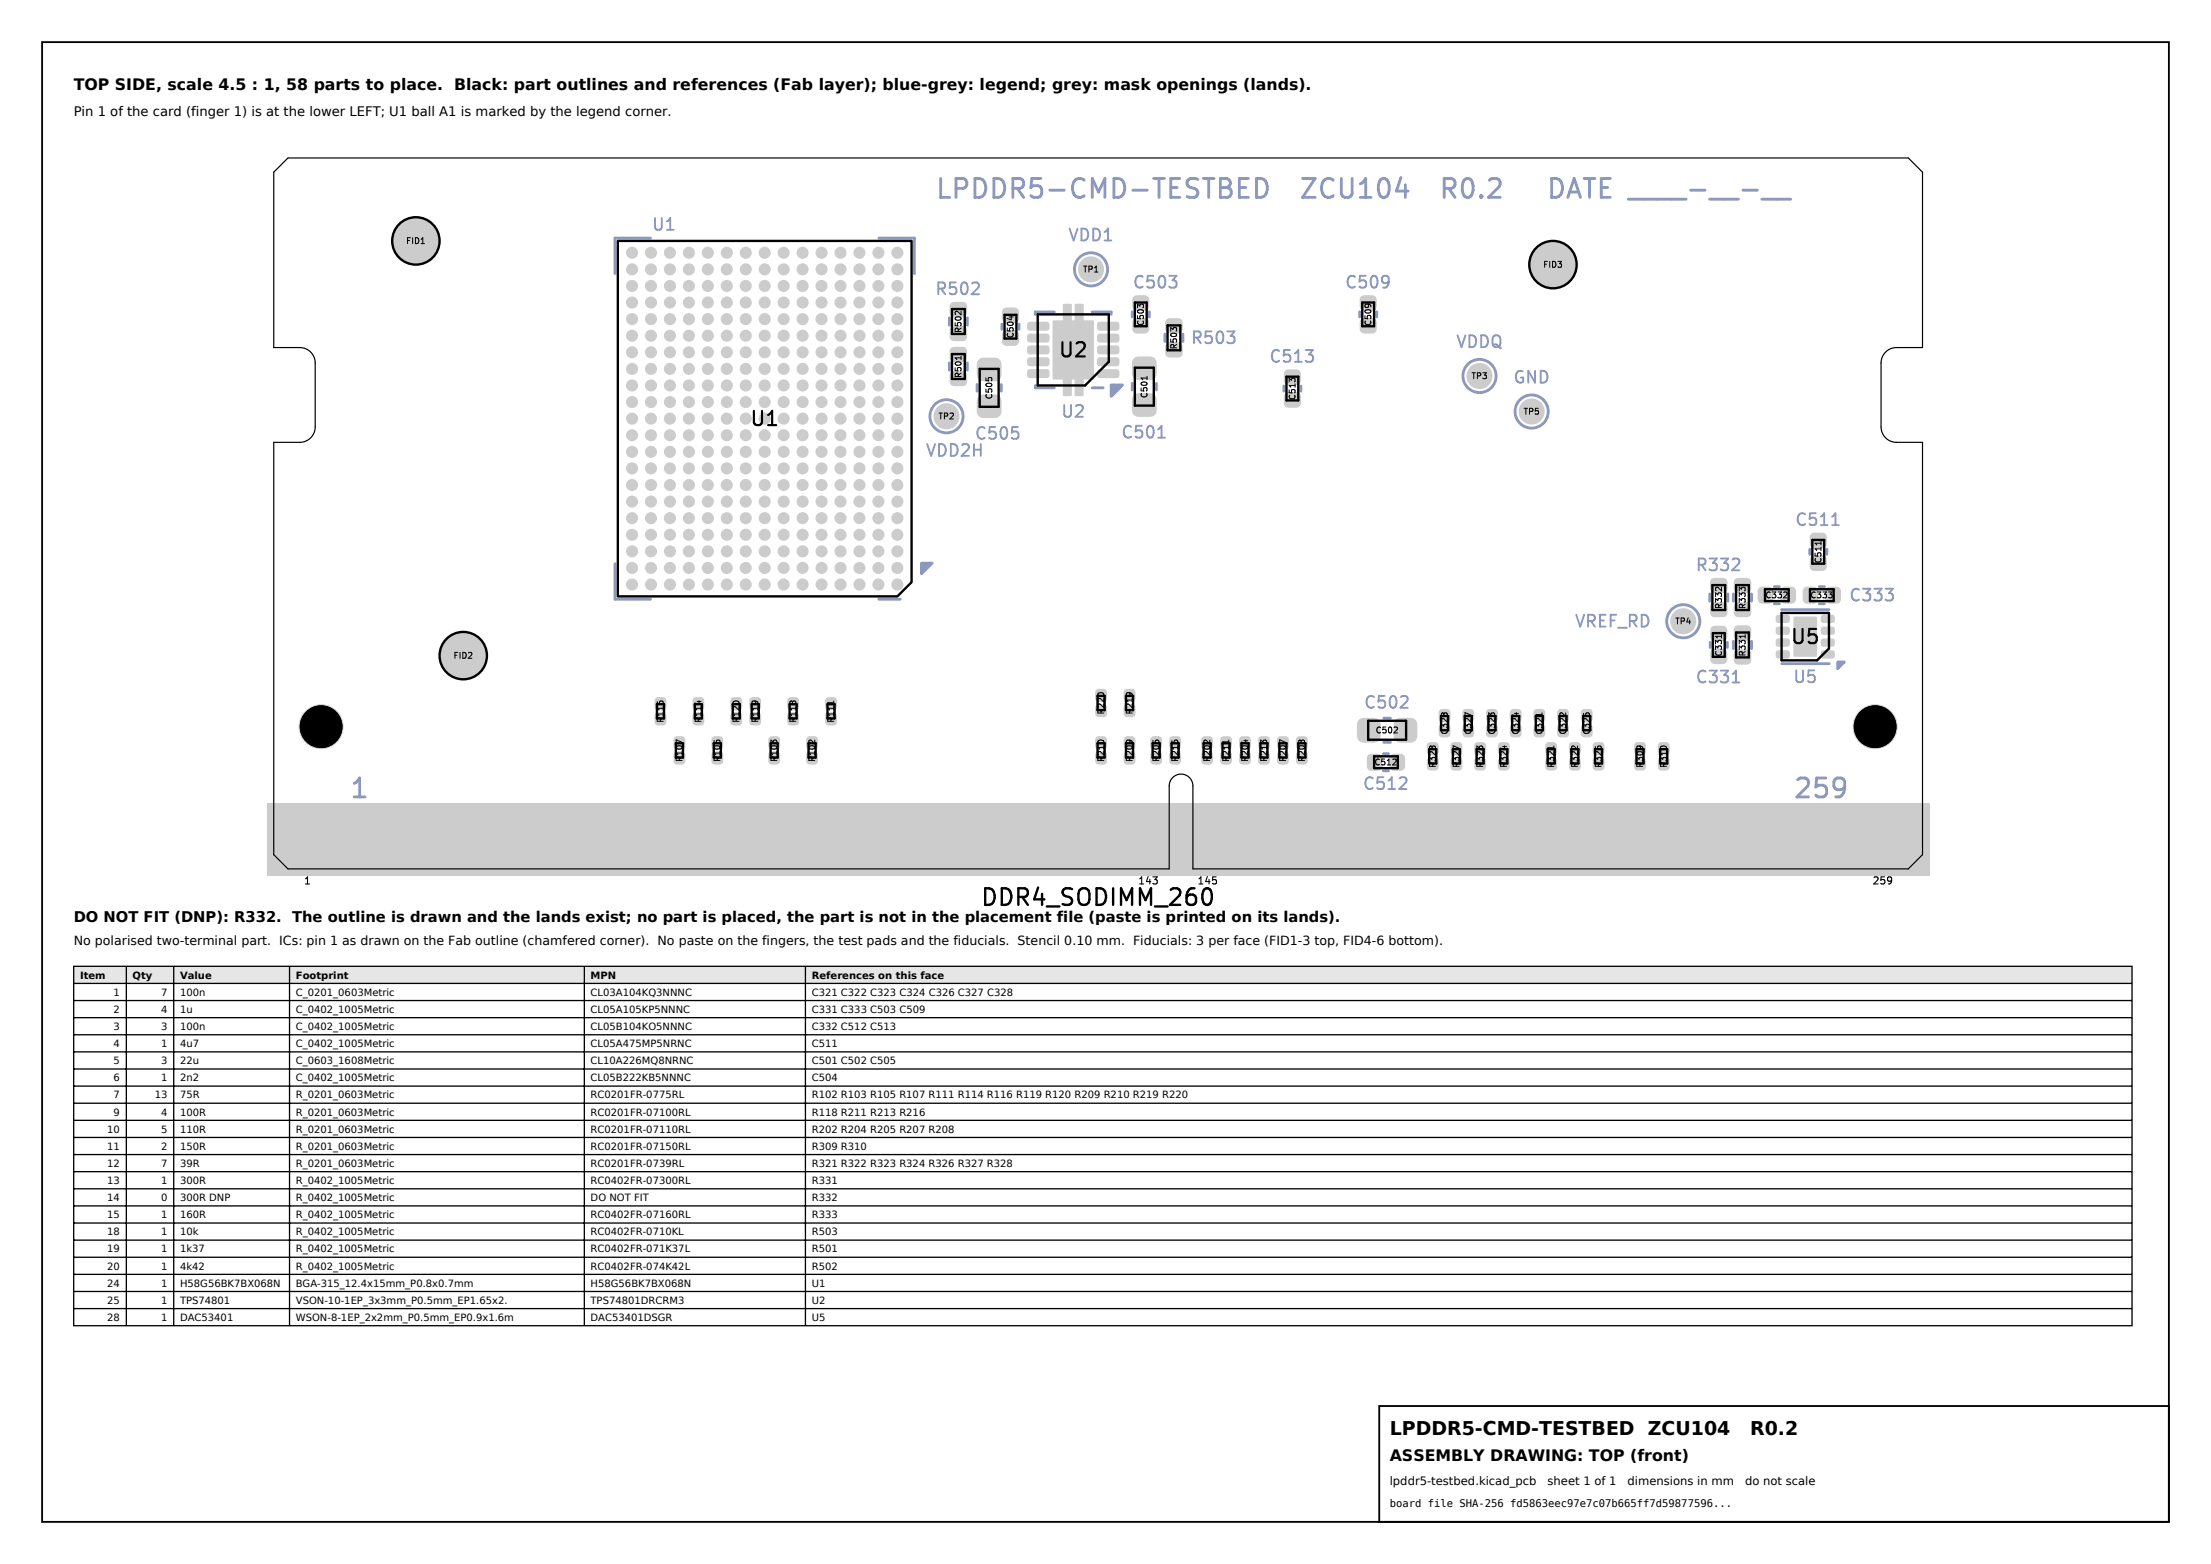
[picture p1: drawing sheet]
<svg xmlns="http://www.w3.org/2000/svg" width="420mm" height="297mm" viewBox="0 0 420 297" stroke-linecap="round" stroke-linejoin="round" font-family="sans-serif">
<defs><g id="words">
<g font-size="3.6">
<text x="264" y="272.5">LPDDR5-CMD-TESTBED ZCU104</text>
<text x="332.5" y="272.5">R0.2</text>
</g>
<g font-size="3">
<text x="14" y="17">TOP SIDE, scale 4.5 : 1, 58 parts to place. Black: part outlines and references (Fab layer); blue-grey: legend; grey: mask openings (lands).</text>
<text x="264" y="277.5">ASSEMBLY DRAWING: TOP (front)</text>
</g>
<text font-size="2.8" x="14" y="175">DO NOT FIT (DNP): R332. The outline is drawn and the lands exist; no part is placed, the part is not in the placement file (paste is printed on its lands).</text>
<text font-size="2.5" x="14" y="22">Pin 1 of the card (finger 1) is at the lower LEFT; U1 ball A1 is marked by the legend corner.</text>
<text font-size="2.4" x="14" y="179.5">No polarised two-terminal part. ICs: pin 1 as drawn on the Fab outline (chamfered corner). No paste on the fingers, the test pads and the fiducials. Stencil 0.10 mm. Fiducials: 3 per face (FID1-3 top, FID4-6 bottom).</text>
<g font-size="2.2">
<text x="264" y="282">lpddr5-testbed.kicad_pcb</text>
<text x="294" y="282">sheet 1 of 1</text>
<text x="309.2" y="282">dimensions in mm</text>
<text x="331.5" y="282">do not scale</text>
</g>
<text font-size="2" x="264" y="286.2">board file SHA-256 fd5863eec97e7c07b665ff7d59877596...</text>
<g font-size="1.9">
<text x="15.2" y="185.8">Item</text>
<text x="25.2" y="185.8">Qty</text>
<text x="34.2" y="185.8">Value</text>
<text x="56.2" y="185.8">Footprint</text>
<text x="112.2" y="185.8">MPN</text>
<text x="154.2" y="185.8">References on this face</text>
<text x="21.6" y="189.1">1</text>
<text x="30.6" y="189.1">7</text>
<text x="34.2" y="189.1">100n</text>
<text x="56.2" y="189.1">C_0201_0603Metric</text>
<text x="112.2" y="189.1">CL03A104KQ3NNNC</text>
<text x="154.2" y="189.1">C321 C322 C323 C324 C326 C327 C328</text>
<text x="21.6" y="192.3">2</text>
<text x="21.6" y="195.6">3</text>
<text x="30.6" y="192.3">4</text>
<text x="30.6" y="195.6">3</text>
<text x="34.2" y="192.3">1u</text>
<text x="34.2" y="195.6">100n</text>
<text x="56.2" y="192.3">C_0402_1005Metric</text>
<text x="56.2" y="195.6">C_0402_1005Metric</text>
<text x="112.2" y="192.3">CL05A105KP5NNNC</text>
<text x="112.2" y="195.6">CL05B104KO5NNNC</text>
<text x="154.2" y="192.3">C331 C333 C503 C509</text>
<text x="154.2" y="195.6">C332 C512 C513</text>
<text x="21.6" y="198.8">4</text>
<text x="21.6" y="202.1">5</text>
<text x="30.6" y="198.8">1</text>
<text x="30.6" y="202.1">3</text>
<text x="34.2" y="198.8">4u7</text>
<text x="34.2" y="202.1">22u</text>
<text x="56.2" y="198.8">C_0402_1005Metric</text>
<text x="56.2" y="202.1">C_0603_1608Metric</text>
<text x="112.2" y="198.8">CL05A475MP5NRNC</text>
<text x="112.2" y="202.1">CL10A226MQ8NRNC</text>
<text x="154.2" y="198.8">C511</text>
<text x="154.2" y="202.1">C501 C502 C505</text>
<text x="21.6" y="205.3">6</text>
<text x="21.6" y="208.6">7</text>
<text x="29.4" y="208.6">13</text>
<text x="30.6" y="205.3">1</text>
<text x="34.2" y="205.3">2n2</text>
<text x="34.2" y="208.6">75R</text>
<text x="56.2" y="205.3">C_0402_1005Metric</text>
<text x="56.2" y="208.6">R_0201_0603Metric</text>
<text x="112.2" y="205.3">CL05B222KB5NNNC</text>
<text x="112.2" y="208.6">RC0201FR-0775RL</text>
<text x="154.2" y="205.3">C504</text>
<text x="154.2" y="208.6">R102 R103 R105 R107 R111 R114 R116 R119 R120 R209 R210 R219 R220</text>
<text x="20.4" y="215.1">10</text>
<text x="21.6" y="211.8">9</text>
<text x="30.6" y="215.1">5</text>
<text x="30.6" y="211.8">4</text>
<text x="34.2" y="215.1">110R</text>
<text x="34.2" y="211.8">100R</text>
<text x="56.2" y="215.1">R_0201_0603Metric</text>
<text x="56.2" y="211.8">R_0201_0603Metric</text>
<text x="112.2" y="215.1">RC0201FR-07110RL</text>
<text x="112.2" y="211.8">RC0201FR-07100RL</text>
<text x="154.2" y="211.8">R118 R211 R213 R216</text>
<text x="154.2" y="215.1">R202 R204 R205 R207 R208</text>
<text x="20.4" y="218.3">11</text>
<text x="20.4" y="221.6">12</text>
<text x="30.6" y="218.3">2</text>
<text x="30.6" y="221.6">7</text>
<text x="34.2" y="218.3">150R</text>
<text x="34.2" y="221.6">39R</text>
<text x="56.2" y="218.3">R_0201_0603Metric</text>
<text x="56.2" y="221.6">R_0201_0603Metric</text>
<text x="112.2" y="218.3">RC0201FR-07150RL</text>
<text x="112.2" y="221.6">RC0201FR-0739RL</text>
<text x="154.2" y="218.3">R309 R310</text>
<text x="154.2" y="221.6">R321 R322 R323 R324 R326 R327 R328</text>
<text x="20.4" y="224.8">13</text>
<text x="30.6" y="224.8">1</text>
<text x="34.2" y="224.8">300R</text>
<text x="56.2" y="224.8">R_0402_1005Metric</text>
<text x="112.2" y="224.8">RC0402FR-07300RL</text>
<text x="154.2" y="224.8">R331</text>
<text x="20.4" y="228.1">14</text>
<text x="20.4" y="231.3">15</text>
<text x="30.6" y="228.1">0</text>
<text x="30.6" y="231.3">1</text>
<text x="34.2" y="228.1">300R DNP</text>
<text x="34.2" y="231.3">160R</text>
<text x="56.2" y="228.1">R_0402_1005Metric</text>
<text x="56.2" y="231.3">R_0402_1005Metric</text>
<text x="112.2" y="228.1">DO NOT FIT</text>
<text x="112.2" y="231.3">RC0402FR-07160RL</text>
<text x="154.2" y="228.1">R332</text>
<text x="154.2" y="231.3">R333</text>
<text x="20.4" y="234.6">18</text>
<text x="20.4" y="237.8">19</text>
<text x="30.6" y="234.6">1</text>
<text x="30.6" y="237.8">1</text>
<text x="34.2" y="234.6">10k</text>
<text x="34.2" y="237.8">1k37</text>
<text x="56.2" y="234.6">R_0402_1005Metric</text>
<text x="56.2" y="237.8">R_0402_1005Metric</text>
<text x="112.2" y="234.6">RC0402FR-0710KL</text>
<text x="112.2" y="237.8">RC0402FR-071K37L</text>
<text x="154.2" y="234.6">R503</text>
<text x="154.2" y="237.8">R501</text>
<text x="20.4" y="241.1">20</text>
<text x="20.4" y="244.3">24</text>
<text x="30.6" y="241.1">1</text>
<text x="30.6" y="244.3">1</text>
<text x="34.2" y="241.1">4k42</text>
<text x="34.2" y="244.3">H58G56BK7BX068N</text>
<text x="56.2" y="244.3">BGA-315_12.4x15mm_P0.8x0.7mm</text>
<text x="56.2" y="241.1">R_0402_1005Metric</text>
<text x="112.2" y="241.1">RC0402FR-074K42L</text>
<text x="112.2" y="244.3">H58G56BK7BX068N</text>
<text x="154.2" y="241.1">R502</text>
<text x="154.2" y="244.3">U1</text>
<text x="20.4" y="247.6">25</text>
<text x="20.4" y="250.8">28</text>
<text x="30.6" y="247.6">1</text>
<text x="30.6" y="250.8">1</text>
<text x="34.2" y="247.6">TPS74801</text>
<text x="34.2" y="250.8">DAC53401</text>
<text x="56.2" y="247.6">VSON-10-1EP_3x3mm_P0.5mm_EP1.65x2.</text>
<text x="56.2" y="250.8">WSON-8-1EP_2x2mm_P0.5mm_EP0.9x1.6m</text>
<text x="112.2" y="250.8">DAC53401DSGR</text>
<text x="112.2" y="247.6">TPS74801DRCRM3</text>
<text x="154.2" y="247.6">U2</text>
<text x="154.2" y="250.8">U5</text>
</g>
</g></defs>
<path d="M8 8h404v281h-404zM262 267h150v22h-150z" fill="none" stroke="#000" stroke-width=".35"/>
<g fill="#ccc">
<path d="M50.6 152.6h316v13.8h-316z" fill-rule="evenodd"/>
<path d="M57.5 152.7l1.7-.1 .2 .3v11.4l-.2 .3h-1.6l-.2-.3z" fill-rule="evenodd"/>
<path d="M59.7 152.7l1.7-.1 .3 .3v11.4l-.3 .3h-1.5l-.3-.3z" fill-rule="evenodd"/>
<path d="M62 152.7l1.7-.1 .2 .3v11.4l-.2 .3h-1.6l-.2-.3z" fill-rule="evenodd"/>
<path d="M64.2 152.7l1.7-.1 .3 .3v11.4l-.3 .3h-1.5l-.3-.3z" fill-rule="evenodd"/>
<path d="M66.5 152.7l1.7-.1 .2 .3v11.4l-.2 .3h-1.6l-.2-.3z" fill-rule="evenodd"/>
<path d="M68.7 152.7l1.7-.1 .3 .3v11.4l-.3 .3h-1.5l-.3-.3z" fill-rule="evenodd"/>
<path d="M71 152.7l1.7-.1 .2 .3v11.4l-.2 .3h-1.6l-.2-.3z" fill-rule="evenodd"/>
<path d="M73.2 152.7l1.7-.1 .3 .3v11.4l-.3 .3h-1.5l-.3-.3z" fill-rule="evenodd"/>
<path d="M75.5 152.7l1.7-.1 .2 .3v11.4l-.2 .3h-1.6l-.2-.3z" fill-rule="evenodd"/>
<path d="M77.7 152.7l1.7-.1 .3 .3v11.4l-.3 .3h-1.5l-.3-.3z" fill-rule="evenodd"/>
<path d="M80 152.7l1.7-.1 .2 .3v11.4l-.2 .3h-1.6l-.2-.3z" fill-rule="evenodd"/>
<path d="M82.2 152.7l1.7-.1 .3 .3v11.4l-.3 .3h-1.5l-.3-.3z" fill-rule="evenodd"/>
<path d="M84.5 152.7l1.7-.1 .2 .3v11.4l-.2 .3h-1.6l-.2-.3z" fill-rule="evenodd"/>
<path d="M86.7 152.7l1.7-.1 .3 .3v11.4l-.3 .3h-1.5l-.3-.3z" fill-rule="evenodd"/>
<path d="M89 152.7l1.7-.1 .2 .3v11.4l-.2 .3h-1.6l-.2-.3z" fill-rule="evenodd"/>
<path d="M91.2 152.7l1.7-.1 .3 .3v11.4l-.3 .3h-1.5l-.3-.3z" fill-rule="evenodd"/>
<path d="M93.5 152.7l1.7-.1 .2 .3v11.4l-.2 .3h-1.6l-.2-.3z" fill-rule="evenodd"/>
<path d="M95.7 152.7l1.7-.1 .3 .3v11.4l-.3 .3h-1.5l-.3-.3z" fill-rule="evenodd"/>
<path d="M98 152.7l1.7-.1 .2 .3v11.4l-.2 .3h-1.6l-.2-.3z" fill-rule="evenodd"/>
<path d="M100.2 152.7l1.7-.1 .3 .3v11.4l-.3 .3h-1.5l-.3-.3z" fill-rule="evenodd"/>
<path d="M102.5 152.7l1.7-.1 .2 .3v11.4l-.2 .3h-1.6l-.2-.3z" fill-rule="evenodd"/>
<path d="M104.7 152.7l1.7-.1 .3 .3v11.4l-.3 .3h-1.5l-.3-.3z" fill-rule="evenodd"/>
<path d="M107 152.7l1.7-.1 .2 .3v11.4l-.2 .3h-1.6l-.2-.3z" fill-rule="evenodd"/>
<path d="M109.2 152.7l1.7-.1 .3 .3v11.4l-.3 .3h-1.5l-.3-.3z" fill-rule="evenodd"/>
<path d="M111.5 152.7l1.7-.1 .2 .3v11.4l-.2 .3h-1.6l-.2-.3z" fill-rule="evenodd"/>
<path d="M113.7 152.7l1.7-.1 .3 .3v11.4l-.3 .3h-1.5l-.3-.3z" fill-rule="evenodd"/>
<path d="M116 152.7l1.7-.1 .2 .3v11.4l-.2 .3h-1.6l-.2-.3z" fill-rule="evenodd"/>
<path d="M118.2 152.7l1.7-.1 .3 .3v11.4l-.3 .3h-1.5l-.3-.3z" fill-rule="evenodd"/>
<path d="M120.5 152.7l1.7-.1 .2 .3v11.4l-.2 .3h-1.6l-.2-.3z" fill-rule="evenodd"/>
<path d="M122.7 152.7l1.7-.1 .3 .3v11.4l-.3 .3h-1.5l-.3-.3z" fill-rule="evenodd"/>
<path d="M125 152.7l1.7-.1 .2 .3v11.4l-.2 .3h-1.6l-.2-.3z" fill-rule="evenodd"/>
<path d="M127.2 152.7l1.7-.1 .3 .3v11.4l-.3 .3h-1.5l-.3-.3z" fill-rule="evenodd"/>
<path d="M129.5 152.7l1.7-.1 .2 .3v11.4l-.2 .3h-1.6l-.2-.3z" fill-rule="evenodd"/>
<path d="M131.7 152.7l1.7-.1 .3 .3v11.4l-.3 .3h-1.5l-.3-.3z" fill-rule="evenodd"/>
<path d="M134 152.7l1.7-.1 .2 .3v11.4l-.2 .3h-1.6l-.2-.3z" fill-rule="evenodd"/>
<path d="M136.2 152.7l1.7-.1 .3 .3v11.4l-.3 .3h-1.5l-.3-.3z" fill-rule="evenodd"/>
<path d="M138.5 152.7l1.7-.1 .2 .3v11.4l-.2 .3h-1.6l-.2-.3z" fill-rule="evenodd"/>
<path d="M140.7 152.7l1.7-.1 .3 .3v11.4l-.3 .3h-1.5l-.3-.3z" fill-rule="evenodd"/>
<path d="M143 152.7l1.7-.1 .2 .3v11.4l-.2 .3h-1.6l-.2-.3z" fill-rule="evenodd"/>
<path d="M145.2 152.7l1.7-.1 .3 .3v11.4l-.3 .3h-1.5l-.3-.3z" fill-rule="evenodd"/>
<path d="M147.5 152.7l1.7-.1 .2 .3v11.4l-.2 .3h-1.6l-.2-.3z" fill-rule="evenodd"/>
<path d="M149.7 152.7l1.7-.1 .3 .3v11.4l-.3 .3h-1.5l-.3-.3z" fill-rule="evenodd"/>
<path d="M152 152.7l1.7-.1 .2 .3v11.4l-.2 .3h-1.6l-.2-.3z" fill-rule="evenodd"/>
<path d="M154.2 152.7l1.7-.1 .3 .3v11.4l-.3 .3h-1.5l-.3-.3z" fill-rule="evenodd"/>
<path d="M156.5 152.7l1.7-.1 .2 .3v11.4l-.2 .3h-1.6l-.2-.3z" fill-rule="evenodd"/>
<path d="M158.7 152.7l1.7-.1 .3 .3v11.4l-.3 .3h-1.5l-.3-.3z" fill-rule="evenodd"/>
<path d="M161 152.7l1.7-.1 .2 .3v11.4l-.2 .3h-1.6l-.2-.3z" fill-rule="evenodd"/>
<path d="M163.2 152.7l1.7-.1 .3 .3v11.4l-.3 .3h-1.5l-.3-.3z" fill-rule="evenodd"/>
<path d="M165.5 152.7l1.7-.1 .2 .3v11.4l-.2 .3h-1.6l-.2-.3z" fill-rule="evenodd"/>
<path d="M167.7 152.7l1.7-.1 .3 .3v11.4l-.3 .3h-1.5l-.3-.3z" fill-rule="evenodd"/>
<path d="M170 152.7l1.7-.1 .2 .3v11.4l-.2 .3h-1.6l-.2-.3z" fill-rule="evenodd"/>
<path d="M172.2 152.7l1.7-.1 .3 .3v11.4l-.3 .3h-1.5l-.3-.3z" fill-rule="evenodd"/>
<path d="M174.5 152.7l1.7-.1 .2 .3v11.4l-.2 .3h-1.6l-.2-.3z" fill-rule="evenodd"/>
<path d="M176.7 152.7l1.7-.1 .3 .3v11.4l-.3 .3h-1.5l-.3-.3z" fill-rule="evenodd"/>
<path d="M179 152.7l1.7-.1 .2 .3v11.4l-.2 .3h-1.6l-.2-.3z" fill-rule="evenodd"/>
<path d="M181.2 152.7l1.7-.1 .3 .3v11.4l-.3 .3h-1.5l-.3-.3z" fill-rule="evenodd"/>
<path d="M183.5 152.7l1.7-.1 .2 .3v11.4l-.2 .3h-1.6l-.2-.3z" fill-rule="evenodd"/>
<path d="M185.7 152.7l1.7-.1 .3 .3v11.4l-.3 .3h-1.5l-.3-.3z" fill-rule="evenodd"/>
<path d="M188 152.7l1.7-.1 .2 .3v11.4l-.2 .3h-1.6l-.2-.3z" fill-rule="evenodd"/>
<path d="M190.2 152.7l1.7-.1 .3 .3v11.4l-.3 .3h-1.5l-.3-.3z" fill-rule="evenodd"/>
<path d="M192.5 152.7l1.7-.1 .2 .3v11.4l-.2 .3h-1.6l-.2-.3z" fill-rule="evenodd"/>
<path d="M194.7 152.7l1.7-.1 .3 .3v11.4l-.3 .3h-1.5l-.3-.3z" fill-rule="evenodd"/>
<path d="M197 152.7l1.7-.1 .2 .3v11.4l-.2 .3h-1.6l-.2-.3z" fill-rule="evenodd"/>
<path d="M199.2 152.7l1.7-.1 .3 .3v11.4l-.3 .3h-1.5l-.3-.3z" fill-rule="evenodd"/>
<path d="M201.5 152.7l1.7-.1 .2 .3v11.4l-.2 .3h-1.6l-.2-.3z" fill-rule="evenodd"/>
<path d="M203.7 152.7l1.7-.1 .3 .3v11.4l-.3 .3h-1.5l-.3-.3z" fill-rule="evenodd"/>
<path d="M206 152.7l1.7-.1 .2 .3v11.4l-.2 .3h-1.6l-.2-.3z" fill-rule="evenodd"/>
<path d="M208.2 152.7l1.7-.1 .3 .3v11.4l-.3 .3h-1.5l-.3-.3z" fill-rule="evenodd"/>
<path d="M210.5 152.7l1.7-.1 .2 .3v11.4l-.2 .3h-1.6l-.2-.3z" fill-rule="evenodd"/>
<path d="M212.7 152.7l1.7-.1 .3 .3v11.4l-.3 .3h-1.5l-.3-.3z" fill-rule="evenodd"/>
<path d="M215 152.7l1.7-.1 .2 .3v11.4l-.2 .3h-1.6l-.2-.3z" fill-rule="evenodd"/>
<path d="M217.2 152.7l1.7-.1 .3 .3v11.4l-.3 .3h-1.5l-.3-.3z" fill-rule="evenodd"/>
<path d="M228.5 152.7l1.7-.1 .2 .3v11.4l-.2 .3h-1.6l-.2-.3z" fill-rule="evenodd"/>
<path d="M230.7 152.7l1.7-.1 .3 .3v11.4l-.3 .3h-1.5l-.3-.3z" fill-rule="evenodd"/>
<path d="M233 152.7l1.7-.1 .2 .3v11.4l-.2 .3h-1.6l-.2-.3z" fill-rule="evenodd"/>
<path d="M235.2 152.7l1.7-.1 .3 .3v11.4l-.3 .3h-1.5l-.3-.3z" fill-rule="evenodd"/>
<path d="M237.5 152.7l1.7-.1 .2 .3v11.4l-.2 .3h-1.6l-.2-.3z" fill-rule="evenodd"/>
<path d="M239.7 152.7l1.7-.1 .3 .3v11.4l-.3 .3h-1.5l-.3-.3z" fill-rule="evenodd"/>
<path d="M242 152.7l1.7-.1 .2 .3v11.4l-.2 .3h-1.6l-.2-.3z" fill-rule="evenodd"/>
<path d="M244.2 152.7l1.7-.1 .3 .3v11.4l-.3 .3h-1.5l-.3-.3z" fill-rule="evenodd"/>
<path d="M246.5 152.7l1.7-.1 .2 .3v11.4l-.2 .3h-1.6l-.2-.3z" fill-rule="evenodd"/>
<path d="M248.7 152.7l1.7-.1 .3 .3v11.4l-.3 .3h-1.5l-.3-.3z" fill-rule="evenodd"/>
<path d="M251 152.7l1.7-.1 .2 .3v11.4l-.2 .3h-1.6l-.2-.3z" fill-rule="evenodd"/>
<path d="M253.2 152.7l1.7-.1 .3 .3v11.4l-.3 .3h-1.5l-.3-.3z" fill-rule="evenodd"/>
<path d="M255.5 152.7l1.7-.1 .2 .3v11.4l-.2 .3h-1.6l-.2-.3z" fill-rule="evenodd"/>
<path d="M257.7 152.7l1.7-.1 .3 .3v11.4l-.3 .3h-1.5l-.3-.3z" fill-rule="evenodd"/>
<path d="M260 152.7l1.7-.1 .2 .3v11.4l-.2 .3h-1.6l-.2-.3z" fill-rule="evenodd"/>
<path d="M262.2 152.7l1.7-.1 .3 .3v11.4l-.3 .3h-1.5l-.3-.3z" fill-rule="evenodd"/>
<path d="M264.5 152.7l1.7-.1 .2 .3v11.4l-.2 .3h-1.6l-.2-.3z" fill-rule="evenodd"/>
<path d="M266.7 152.7l1.7-.1 .3 .3v11.4l-.3 .3h-1.5l-.3-.3z" fill-rule="evenodd"/>
<path d="M269 152.7l1.7-.1 .2 .3v11.4l-.2 .3h-1.6l-.2-.3z" fill-rule="evenodd"/>
<path d="M271.2 152.7l1.7-.1 .3 .3v11.4l-.3 .3h-1.5l-.3-.3z" fill-rule="evenodd"/>
<path d="M273.5 152.7l1.7-.1 .2 .3v11.4l-.2 .3h-1.6l-.2-.3z" fill-rule="evenodd"/>
<path d="M275.7 152.7l1.7-.1 .3 .3v11.4l-.3 .3h-1.5l-.3-.3z" fill-rule="evenodd"/>
<path d="M278 152.7l1.7-.1 .2 .3v11.4l-.2 .3h-1.6l-.2-.3z" fill-rule="evenodd"/>
<path d="M280.2 152.7l1.7-.1 .3 .3v11.4l-.3 .3h-1.5l-.3-.3z" fill-rule="evenodd"/>
<path d="M282.5 152.7l1.7-.1 .2 .3v11.4l-.2 .3h-1.6l-.2-.3z" fill-rule="evenodd"/>
<path d="M284.7 152.7l1.7-.1 .3 .3v11.4l-.3 .3h-1.5l-.3-.3z" fill-rule="evenodd"/>
<path d="M287 152.7l1.7-.1 .2 .3v11.4l-.2 .3h-1.6l-.2-.3z" fill-rule="evenodd"/>
<path d="M289.2 152.7l1.7-.1 .3 .3v11.4l-.3 .3h-1.5l-.3-.3z" fill-rule="evenodd"/>
<path d="M291.5 152.7l1.7-.1 .2 .3v11.4l-.2 .3h-1.6l-.2-.3z" fill-rule="evenodd"/>
<path d="M293.7 152.7l1.7-.1 .3 .3v11.4l-.3 .3h-1.5l-.3-.3z" fill-rule="evenodd"/>
<path d="M296 152.7l1.7-.1 .2 .3v11.4l-.2 .3h-1.6l-.2-.3z" fill-rule="evenodd"/>
<path d="M298.2 152.7l1.7-.1 .3 .3v11.4l-.3 .3h-1.5l-.3-.3z" fill-rule="evenodd"/>
<path d="M300.5 152.7l1.7-.1 .2 .3v11.4l-.2 .3h-1.6l-.2-.3z" fill-rule="evenodd"/>
<path d="M302.7 152.7l1.7-.1 .3 .3v11.4l-.3 .3h-1.5l-.3-.3z" fill-rule="evenodd"/>
<path d="M305 152.7l1.7-.1 .2 .3v11.4l-.2 .3h-1.6l-.2-.3z" fill-rule="evenodd"/>
<path d="M307.2 152.7l1.7-.1 .3 .3v11.4l-.3 .3h-1.5l-.3-.3z" fill-rule="evenodd"/>
<path d="M309.5 152.7l1.7-.1 .2 .3v11.4l-.2 .3h-1.6l-.2-.3z" fill-rule="evenodd"/>
<path d="M311.7 152.7l1.7-.1 .3 .3v11.4l-.3 .3h-1.5l-.3-.3z" fill-rule="evenodd"/>
<path d="M314 152.7l1.7-.1 .2 .3v11.4l-.2 .3h-1.6l-.2-.3z" fill-rule="evenodd"/>
<path d="M316.2 152.7l1.7-.1 .3 .3v11.4l-.3 .3h-1.5l-.3-.3z" fill-rule="evenodd"/>
<path d="M318.5 152.7l1.7-.1 .2 .3v11.4l-.2 .3h-1.6l-.2-.3z" fill-rule="evenodd"/>
<path d="M320.7 152.7l1.7-.1 .3 .3v11.4l-.3 .3h-1.5l-.3-.3z" fill-rule="evenodd"/>
<path d="M323 152.7l1.7-.1 .2 .3v11.4l-.2 .3h-1.6l-.2-.3z" fill-rule="evenodd"/>
<path d="M325.2 152.7l1.7-.1 .3 .3v11.4l-.3 .3h-1.5l-.3-.3z" fill-rule="evenodd"/>
<path d="M327.5 152.7l1.7-.1 .2 .3v11.4l-.2 .3h-1.6l-.2-.3z" fill-rule="evenodd"/>
<path d="M329.7 152.7l1.7-.1 .3 .3v11.4l-.3 .3h-1.5l-.3-.3z" fill-rule="evenodd"/>
<path d="M332 152.7l1.7-.1 .2 .3v11.4l-.2 .3h-1.6l-.2-.3z" fill-rule="evenodd"/>
<path d="M334.2 152.7l1.7-.1 .3 .3v11.4l-.3 .3h-1.5l-.3-.3z" fill-rule="evenodd"/>
<path d="M336.5 152.7l1.7-.1 .2 .3v11.4l-.2 .3h-1.6l-.2-.3z" fill-rule="evenodd"/>
<path d="M338.7 152.7l1.7-.1 .3 .3v11.4l-.3 .3h-1.5l-.3-.3z" fill-rule="evenodd"/>
<path d="M341 152.7l1.7-.1 .2 .3v11.4l-.2 .3h-1.6l-.2-.3z" fill-rule="evenodd"/>
<path d="M343.2 152.7l1.7-.1 .3 .3v11.4l-.3 .3h-1.5l-.3-.3z" fill-rule="evenodd"/>
<path d="M345.5 152.7l1.7-.1 .2 .3v11.4l-.2 .3h-1.6l-.2-.3z" fill-rule="evenodd"/>
<path d="M347.7 152.7l1.7-.1 .3 .3v11.4l-.3 .3h-1.5l-.3-.3z" fill-rule="evenodd"/>
<path d="M350 152.7l1.7-.1 .2 .3v11.4l-.2 .3h-1.6l-.2-.3z" fill-rule="evenodd"/>
<path d="M352.2 152.7l1.7-.1 .3 .3v11.4l-.3 .3h-1.5l-.3-.3z" fill-rule="evenodd"/>
<path d="M354.5 152.7l1.7-.1 .2 .3v11.4l-.2 .3h-1.6l-.2-.3z" fill-rule="evenodd"/>
<path d="M356.7 152.7l1.7-.1 .3 .3v11.4l-.3 .3h-1.5l-.3-.3z" fill-rule="evenodd"/>
<path d="M291.5 134.8a1.81 1.81 0 0 1 1.8 0 2.27 2.27 0 0 1 .2 1.9l-.2 .2a1.83 1.83 0 0 1-1.8 0 2.34 2.34 0 0 1-.2-1.9z" fill-rule="evenodd"/>
<path d="M291.5 137.7a1.81 1.81 0 0 1 1.8 0 2.27 2.27 0 0 1 .2 1.9l-.2 .2a1.84 1.84 0 0 1-1.8 0 2.32 2.32 0 0 1-.2-1.9z" fill-rule="evenodd"/>
<path d="M296 134.8a1.81 1.81 0 0 1 1.8 0 2.27 2.27 0 0 1 .2 1.9l-.2 .2a1.83 1.83 0 0 1-1.8 0 2.34 2.34 0 0 1-.2-1.9z" fill-rule="evenodd"/>
<path d="M296 137.7a1.81 1.81 0 0 1 1.8 0 2.27 2.27 0 0 1 .2 1.9l-.2 .2a1.84 1.84 0 0 1-1.8 0 2.32 2.32 0 0 1-.2-1.9z" fill-rule="evenodd"/>
<path d="M282.5 134.8a1.81 1.81 0 0 1 1.8 0 2.27 2.27 0 0 1 .2 1.9l-.2 .2a1.83 1.83 0 0 1-1.8 0 2.34 2.34 0 0 1-.2-1.9z" fill-rule="evenodd"/>
<path d="M282.5 137.7a1.81 1.81 0 0 1 1.8 0 2.27 2.27 0 0 1 .2 1.9l-.2 .2a1.84 1.84 0 0 1-1.8 0 2.32 2.32 0 0 1-.2-1.9z" fill-rule="evenodd"/>
<path d="M287 134.8a1.81 1.81 0 0 1 1.8 0 2.27 2.27 0 0 1 .2 1.9l-.2 .2a1.83 1.83 0 0 1-1.8 0 2.34 2.34 0 0 1-.2-1.9z" fill-rule="evenodd"/>
<path d="M287 137.7a1.81 1.81 0 0 1 1.8 0 2.27 2.27 0 0 1 .2 1.9l-.2 .2a1.84 1.84 0 0 1-1.8 0 2.32 2.32 0 0 1-.2-1.9z" fill-rule="evenodd"/>
<path d="M300.5 134.8a1.81 1.81 0 0 1 1.8 0 2.27 2.27 0 0 1 .2 1.9l-.2 .2a1.83 1.83 0 0 1-1.8 0 2.34 2.34 0 0 1-.2-1.9z" fill-rule="evenodd"/>
<path d="M300.5 137.7a1.81 1.81 0 0 1 1.8 0 2.27 2.27 0 0 1 .2 1.9l-.2 .2a1.84 1.84 0 0 1-1.8 0 2.32 2.32 0 0 1-.2-1.9z" fill-rule="evenodd"/>
<path d="M278 134.8a1.81 1.81 0 0 1 1.8 0 2.27 2.27 0 0 1 .2 1.9l-.2 .2a1.83 1.83 0 0 1-1.8 0 2.34 2.34 0 0 1-.2-1.9z" fill-rule="evenodd"/>
<path d="M278 137.7a1.81 1.81 0 0 1 1.8 0 2.27 2.27 0 0 1 .2 1.9l-.2 .2a1.84 1.84 0 0 1-1.8 0 2.32 2.32 0 0 1-.2-1.9z" fill-rule="evenodd"/>
<path d="M273.5 134.8a1.81 1.81 0 0 1 1.8 0 2.27 2.27 0 0 1 .2 1.9l-.2 .2a1.83 1.83 0 0 1-1.8 0 2.34 2.34 0 0 1-.2-1.9z" fill-rule="evenodd"/>
<path d="M273.5 137.7a1.81 1.81 0 0 1 1.8 0 2.27 2.27 0 0 1 .2 1.9l-.2 .2a1.84 1.84 0 0 1-1.8 0 2.32 2.32 0 0 1-.2-1.9z" fill-rule="evenodd"/>
<path d="M325.1 119.1a2.94 2.94 0 0 1 2.5-.2l.3 .2a2.46 2.46 0 0 1 0 2.5 2.98 2.98 0 0 1-2.5 .1l-.3-.1a2.46 2.46 0 0 1 0-2.5z" fill-rule="evenodd"/>
<path d="M325.1 123.4a2.98 2.98 0 0 1 2.5-.2l.3 .2a2.47 2.47 0 0 1 0 2.5 2.98 2.98 0 0 1-2.5 .2l-.3-.2a2.47 2.47 0 0 1 0-2.5z" fill-rule="evenodd"/>
<path d="M334.1 111.7a2.46 2.46 0 0 1 2.5 0 2.94 2.94 0 0 1 .2 2.4l-.2 .3a2.46 2.46 0 0 1-2.5 0 2.98 2.98 0 0 1-.2-2.5z" fill-rule="evenodd"/>
<path d="M338.4 111.7a2.46 2.46 0 0 1 2.5 0 2.94 2.94 0 0 1 .2 2.4l-.2 .3a2.46 2.46 0 0 1-2.5 0 2.98 2.98 0 0 1-.1-2.5z" fill-rule="evenodd"/>
<path d="M347 111.7a2.46 2.46 0 0 1 2.5 0 2.99 2.99 0 0 1 .2 2.4l-.2 .3a2.46 2.46 0 0 1-2.5 0 2.98 2.98 0 0 1-.2-2.5z" fill-rule="evenodd"/>
<path d="M342.7 111.7a2.46 2.46 0 0 1 2.4 0 3 3 0 0 1 .2 2.4l-.2 .3a2.45 2.45 0 0 1-2.4 0 2.98 2.98 0 0 1-.2-2.5z" fill-rule="evenodd"/>
<path d="M215.4 68.1l.4-.3 .5-.1h2.2a1.24 1.24 0 0 1 1.2 1.2v2a1.24 1.24 0 0 1-1.2 1.3h-2.2a1.24 1.24 0 0 1-1.3-1.3v-2l.1-.4z" fill-rule="evenodd"/>
<path d="M215.4 75l.9-.3h2.2a1.23 1.23 0 0 1 1.2 1.2v2a1.24 1.24 0 0 1-1.2 1.3h-2.2a1.24 1.24 0 0 1-1.3-1.3v-2z" fill-rule="evenodd"/>
<path d="M258.1 136.7a4 4 0 0 1 3.4-.3l.7 .7 .1 2.7a1.24 1.24 0 0 1-1.3 1.2h-2a1.24 1.24 0 0 1-1.2-1.2v-2.2l.1-.5z" fill-rule="evenodd"/>
<path d="M265.1 136.7a4 4 0 0 1 3.4-.3l.6 .7 .1 2.7a1.24 1.24 0 0 1-1.2 1.2h-2a1.24 1.24 0 0 1-1.3-1.2v-2.2z" fill-rule="evenodd"/>
<path d="M215.3 60.6a2.97 2.97 0 0 1 2.5-.2l.3 .2a2.46 2.46 0 0 1 0 2.5 2.99 2.99 0 0 1-2.5 .2l-.3-.2a2.43 2.43 0 0 1 0-2.5z" fill-rule="evenodd"/>
<path d="M215.3 56.3a2.97 2.97 0 0 1 2.5-.2l.3 .2a2.46 2.46 0 0 1 0 2.5 2.99 2.99 0 0 1-2.5 .2l-.3-.2a2.42 2.42 0 0 1 0-2.5z" fill-rule="evenodd"/>
<path d="M190.6 63a2.97 2.97 0 0 1 2.4-.2l.3 .2a2.46 2.46 0 0 1 0 2.4 2.99 2.99 0 0 1-2.4 .2l-.3-.2a2.43 2.43 0 0 1 0-2.4z" fill-rule="evenodd"/>
<path d="M190.6 58.6a2.97 2.97 0 0 1 2.4-.1l.3 .1a2.46 2.46 0 0 1 0 2.5 2.99 2.99 0 0 1-2.4 .2l-.3-.2a2.42 2.42 0 0 1 0-2.5z" fill-rule="evenodd"/>
<path d="M185.9 68.3l.9-.4h2.2a1.23 1.23 0 0 1 1.3 1.2v2.1a1.24 1.24 0 0 1-1.3 1.2h-2.2a1.23 1.23 0 0 1-1.3-1.2v-2.1z" fill-rule="evenodd"/>
<path d="M185.9 75.2l.9-.3h2.2a1.24 1.24 0 0 1 1.3 1.2v2a1.24 1.24 0 0 1-1.3 1.3h-2.2a1.23 1.23 0 0 1-1.3-1.3v-2z" fill-rule="evenodd"/>
<path d="M258.5 60.6a2.98 2.98 0 0 1 2.5-.2l.3 .2a2.46 2.46 0 0 1 0 2.5 2.99 2.99 0 0 1-2.5 .2l-.3-.2a2.46 2.46 0 0 1 0-2.5z" fill-rule="evenodd"/>
<path d="M258.5 56.3a2.98 2.98 0 0 1 2.5-.2l.3 .2a2.46 2.46 0 0 1 0 2.5 3 3 0 0 1-2.5 .2l-.3-.2a2.45 2.45 0 0 1 0-2.5z" fill-rule="evenodd"/>
<path d="M344 105.7a2.98 2.98 0 0 1 2.5-.2l.3 .2a2.46 2.46 0 0 1 0 2.5 2.99 2.99 0 0 1-2.5 .2l-.3-.2a2.46 2.46 0 0 1 0-2.5z" fill-rule="evenodd"/>
<path d="M344 101.4a2.98 2.98 0 0 1 2.5-.2l.3 .2a2.46 2.46 0 0 1 0 2.5 3 3 0 0 1-2.5 .2l-.3-.2a2.45 2.45 0 0 1 0-2.5z" fill-rule="evenodd"/>
<path d="M259.9 143.4a2.46 2.46 0 0 1 2.4 0 2.94 2.94 0 0 1 .2 2.4l-.2 .3a2.46 2.46 0 0 1-2.4 0 2.98 2.98 0 0 1-.2-2.4z" fill-rule="evenodd"/>
<path d="M264.2 143.4a2.46 2.46 0 0 1 2.5 0 2.94 2.94 0 0 1 .2 2.4l-.2 .3a2.46 2.46 0 0 1-2.5 0 2.98 2.98 0 0 1-.2-2.4z" fill-rule="evenodd"/>
<path d="M244.1 70.4a2.98 2.98 0 0 1 2.5-.2l.3 .2a2.46 2.46 0 0 1 0 2.5 2.98 2.98 0 0 1-2.5 .1l-.3-.1a2.46 2.46 0 0 1 0-2.5z" fill-rule="evenodd"/>
<path d="M244.1 74.7a3 3 0 0 1 2.5-.2l.3 .2a2.46 2.46 0 0 1 0 2.5 2.98 2.98 0 0 1-2.5 .2l-.3-.2a2.46 2.46 0 0 1 0-2.5z" fill-rule="evenodd"/>
<path d="M153.3 142.9a1.81 1.81 0 0 1 1.9 0 2.31 2.31 0 0 1 .1 1.9l-.1 .2a1.84 1.84 0 0 1-1.9 0 2.3 2.3 0 0 1-.1-1.9z" fill-rule="evenodd"/>
<path d="M153.3 140a1.84 1.84 0 0 1 1.9 0 2.33 2.33 0 0 1 .1 1.9l-.1 .2a1.81 1.81 0 0 1-1.9 0 2.28 2.28 0 0 1-.1-1.9z" fill-rule="evenodd"/>
<path d="M146.1 142.9a1.8 1.8 0 0 1 1.9 0 2.28 2.28 0 0 1 .1 1.9l-.1 .2a1.83 1.83 0 0 1-1.9 0 2.31 2.31 0 0 1-.1-1.9z" fill-rule="evenodd"/>
<path d="M146.1 140a1.83 1.83 0 0 1 1.9 0 2.29 2.29 0 0 1 .1 1.9l-.1 .2a1.8 1.8 0 0 1-1.9 0 2.29 2.29 0 0 1-.1-1.9z" fill-rule="evenodd"/>
<path d="M135.3 142.9a1.81 1.81 0 0 1 1.9 0 2.31 2.31 0 0 1 .1 1.9l-.1 .2a1.84 1.84 0 0 1-1.9 0 2.3 2.3 0 0 1-.1-1.9z" fill-rule="evenodd"/>
<path d="M135.3 140a1.84 1.84 0 0 1 1.9 0 2.33 2.33 0 0 1 .1 1.9l-.1 .2a1.81 1.81 0 0 1-1.9 0 2.28 2.28 0 0 1-.1-1.9z" fill-rule="evenodd"/>
<path d="M128.1 142.9a1.8 1.8 0 0 1 1.9 0 2.28 2.28 0 0 1 .1 1.9l-.1 .2a1.83 1.83 0 0 1-1.9 0 2.31 2.31 0 0 1-.1-1.9z" fill-rule="evenodd"/>
<path d="M128.1 140a1.83 1.83 0 0 1 1.9 0 2.29 2.29 0 0 1 .1 1.9l-.1 .2a1.8 1.8 0 0 1-1.9 0 2.29 2.29 0 0 1-.1-1.9z" fill-rule="evenodd"/>
<path d="M156.9 135.5a1.81 1.81 0 0 1 1.9 0 2.29 2.29 0 0 1 .1 1.9l-.1 .2a1.84 1.84 0 0 1-1.9 0 2.31 2.31 0 0 1-.1-1.9z" fill-rule="evenodd"/>
<path d="M156.9 132.6a1.81 1.81 0 0 1 1.9 0 2.29 2.29 0 0 1 .1 1.9l-.1 .2a1.83 1.83 0 0 1-1.9 0 2.33 2.33 0 0 1-.1-1.9z" fill-rule="evenodd"/>
<path d="M131.7 135.5a1.81 1.81 0 0 1 1.9 0 2.27 2.27 0 0 1 .1 1.9l-.1 .2a1.84 1.84 0 0 1-1.9 0 2.32 2.32 0 0 1-.1-1.9z" fill-rule="evenodd"/>
<path d="M131.7 132.6a1.81 1.81 0 0 1 1.9 0 2.27 2.27 0 0 1 .1 1.9l-.1 .2a1.83 1.83 0 0 1-1.9 0 2.34 2.34 0 0 1-.1-1.9z" fill-rule="evenodd"/>
<path d="M124.5 135.5a1.81 1.81 0 0 1 1.9 0 2.32 2.32 0 0 1 .1 1.9l-.1 .2a1.84 1.84 0 0 1-1.9 0 2.27 2.27 0 0 1-.1-1.9z" fill-rule="evenodd"/>
<path d="M124.5 132.6a1.81 1.81 0 0 1 1.9 0 2.32 2.32 0 0 1 .1 1.9l-.1 .2a1.83 1.83 0 0 1-1.9 0 2.28 2.28 0 0 1-.1-1.9z" fill-rule="evenodd"/>
<path d="M149.7 135.5a1.81 1.81 0 0 1 1.9 0 2.27 2.27 0 0 1 .1 1.9l-.1 .2a1.84 1.84 0 0 1-1.9 0 2.32 2.32 0 0 1-.1-1.9z" fill-rule="evenodd"/>
<path d="M149.7 132.6a1.81 1.81 0 0 1 1.9 0 2.27 2.27 0 0 1 .1 1.9l-.1 .2a1.83 1.83 0 0 1-1.9 0 2.34 2.34 0 0 1-.1-1.9z" fill-rule="evenodd"/>
<path d="M142.5 135.5a1.81 1.81 0 0 1 1.9 0 2.32 2.32 0 0 1 .1 1.9l-.1 .2a1.84 1.84 0 0 1-1.9 0 2.27 2.27 0 0 1-.1-1.9z" fill-rule="evenodd"/>
<path d="M142.5 132.6a1.81 1.81 0 0 1 1.9 0 2.32 2.32 0 0 1 .1 1.9l-.1 .2a1.83 1.83 0 0 1-1.9 0 2.28 2.28 0 0 1-.1-1.9z" fill-rule="evenodd"/>
<path d="M138.9 135.5a1.81 1.81 0 0 1 1.9 0 2.29 2.29 0 0 1 .1 1.9l-.1 .2a1.84 1.84 0 0 1-1.9 0 2.31 2.31 0 0 1-.1-1.9z" fill-rule="evenodd"/>
<path d="M138.9 132.6a1.81 1.81 0 0 1 1.9 0 2.29 2.29 0 0 1 .1 1.9l-.1 .2a1.83 1.83 0 0 1-1.9 0 2.33 2.33 0 0 1-.1-1.9z" fill-rule="evenodd"/>
<path d="M228.4 142.9a1.82 1.82 0 0 1 1.8 0 2.28 2.28 0 0 1 .2 1.9l-.2 .2a1.84 1.84 0 0 1-1.8 0 2.34 2.34 0 0 1-.2-1.9z" fill-rule="evenodd"/>
<path d="M228.4 140a1.85 1.85 0 0 1 1.8 0 2.3 2.3 0 0 1 .2 1.9l-.2 .2a1.81 1.81 0 0 1-1.8 0 2.32 2.32 0 0 1-.2-1.9z" fill-rule="evenodd"/>
<path d="M235.6 142.9a1.8 1.8 0 0 1 1.8 0 2.28 2.28 0 0 1 .2 1.9l-.2 .2a1.83 1.83 0 0 1-1.8 0 2.3 2.3 0 0 1-.2-1.9z" fill-rule="evenodd"/>
<path d="M235.6 140a1.83 1.83 0 0 1 1.8 0 2.3 2.3 0 0 1 .2 1.9l-.2 .2a1.8 1.8 0 0 1-1.8 0 2.28 2.28 0 0 1-.2-1.9z" fill-rule="evenodd"/>
<path d="M218.7 142.9a1.8 1.8 0 0 1 1.9 0 2.28 2.28 0 0 1 .1 1.9l-.1 .2a1.83 1.83 0 0 1-1.9 0 2.3 2.3 0 0 1-.1-1.9z" fill-rule="evenodd"/>
<path d="M218.7 140a1.83 1.83 0 0 1 1.9 0 2.3 2.3 0 0 1 .1 1.9l-.1 .2a1.8 1.8 0 0 1-1.9 0 2.28 2.28 0 0 1-.1-1.9z" fill-rule="evenodd"/>
<path d="M242.8 142.9a1.81 1.81 0 0 1 1.8 0 2.32 2.32 0 0 1 .2 1.9l-.2 .2a1.85 1.85 0 0 1-1.8 0 2.3 2.3 0 0 1-.2-1.9z" fill-rule="evenodd"/>
<path d="M242.8 140a1.84 1.84 0 0 1 1.8 0 2.34 2.34 0 0 1 .2 1.9l-.2 .2a1.82 1.82 0 0 1-1.8 0 2.28 2.28 0 0 1-.2-1.9z" fill-rule="evenodd"/>
<path d="M246.4 142.9a1.82 1.82 0 0 1 1.8 0 2.28 2.28 0 0 1 .2 1.9l-.2 .2a1.84 1.84 0 0 1-1.8 0 2.34 2.34 0 0 1-.2-1.9z" fill-rule="evenodd"/>
<path d="M246.4 140a1.85 1.85 0 0 1 1.8 0 2.3 2.3 0 0 1 .2 1.9l-.2 .2a1.81 1.81 0 0 1-1.8 0 2.32 2.32 0 0 1-.2-1.9z" fill-rule="evenodd"/>
<path d="M213.6 142.9a1.8 1.8 0 0 1 1.9 0 2.28 2.28 0 0 1 .1 1.9l-.1 .2a1.83 1.83 0 0 1-1.9 0 2.31 2.31 0 0 1-.1-1.9z" fill-rule="evenodd"/>
<path d="M213.6 140a1.83 1.83 0 0 1 1.9 0 2.29 2.29 0 0 1 .1 1.9l-.1 .2a1.8 1.8 0 0 1-1.9 0 2.29 2.29 0 0 1-.1-1.9z" fill-rule="evenodd"/>
<path d="M208.2 142.9a1.81 1.81 0 0 1 1.9 0 2.27 2.27 0 0 1 .1 1.9l-.1 .2a1.84 1.84 0 0 1-1.9 0 2.34 2.34 0 0 1-.1-1.9z" fill-rule="evenodd"/>
<path d="M208.2 140a1.84 1.84 0 0 1 1.9 0 2.29 2.29 0 0 1 .1 1.9l-.1 .2a1.81 1.81 0 0 1-1.9 0 2.32 2.32 0 0 1-.1-1.9z" fill-rule="evenodd"/>
<path d="M232 140a1.84 1.84 0 0 1 1.8 0 2.34 2.34 0 0 1 .2 1.9l-.2 .2a1.81 1.81 0 0 1-1.8 0 2.26 2.26 0 0 1-.2-1.9z" fill-rule="evenodd"/>
<path d="M232 142.9a1.81 1.81 0 0 1 1.8 0 2.32 2.32 0 0 1 .2 1.9l-.2 .2a1.84 1.84 0 0 1-1.8 0 2.28 2.28 0 0 1-.2-1.9z" fill-rule="evenodd"/>
<path d="M239.2 140a1.84 1.84 0 0 1 1.8 0 2.28 2.28 0 0 1 .2 1.9l-.2 .2a1.81 1.81 0 0 1-1.8 0 2.32 2.32 0 0 1-.2-1.9z" fill-rule="evenodd"/>
<path d="M239.2 142.9a1.81 1.81 0 0 1 1.8 0 2.26 2.26 0 0 1 .2 1.9l-.2 .2a1.84 1.84 0 0 1-1.8 0 2.34 2.34 0 0 1-.2-1.9z" fill-rule="evenodd"/>
<path d="M222.3 140a1.84 1.84 0 0 1 1.9 0 2.28 2.28 0 0 1 .1 1.9l-.1 .2a1.81 1.81 0 0 1-1.9 0 2.32 2.32 0 0 1-.1-1.9z" fill-rule="evenodd"/>
<path d="M222.3 142.9a1.81 1.81 0 0 1 1.9 0 2.26 2.26 0 0 1 .1 1.9l-.1 .2a1.84 1.84 0 0 1-1.9 0 2.34 2.34 0 0 1-.1-1.9z" fill-rule="evenodd"/>
<path d="M213.6 133.9a1.8 1.8 0 0 1 1.9 0 2.28 2.28 0 0 1 .1 1.9l-.1 .2a1.83 1.83 0 0 1-1.9 0 2.31 2.31 0 0 1-.1-1.9z" fill-rule="evenodd"/>
<path d="M213.6 131a1.83 1.83 0 0 1 1.9 0 2.29 2.29 0 0 1 .1 1.9l-.1 .2a1.8 1.8 0 0 1-1.9 0 2.29 2.29 0 0 1-.1-1.9z" fill-rule="evenodd"/>
<path d="M208.2 133.9a1.81 1.81 0 0 1 1.9 0 2.27 2.27 0 0 1 .1 1.9l-.1 .2a1.84 1.84 0 0 1-1.9 0 2.34 2.34 0 0 1-.1-1.9z" fill-rule="evenodd"/>
<path d="M208.2 131a1.84 1.84 0 0 1 1.9 0 2.29 2.29 0 0 1 .1 1.9l-.1 .2a1.81 1.81 0 0 1-1.9 0 2.32 2.32 0 0 1-.1-1.9z" fill-rule="evenodd"/>
<path d="M310.6 141.1a1.84 1.84 0 0 1 1.9 0 2.29 2.29 0 0 1 .1 1.9l-.1 .2a1.81 1.81 0 0 1-1.9 0 2.32 2.32 0 0 1-.1-1.9z" fill-rule="evenodd"/>
<path d="M310.6 144a1.81 1.81 0 0 1 1.9 0 2.27 2.27 0 0 1 .1 1.9l-.1 .2a1.84 1.84 0 0 1-1.9 0 2.34 2.34 0 0 1-.1-1.9z" fill-rule="evenodd"/>
<path d="M315.1 141.1a1.84 1.84 0 0 1 1.9 0 2.29 2.29 0 0 1 .1 1.9l-.1 .2a1.81 1.81 0 0 1-1.9 0 2.32 2.32 0 0 1-.1-1.9z" fill-rule="evenodd"/>
<path d="M315.1 144a1.81 1.81 0 0 1 1.9 0 2.27 2.27 0 0 1 .1 1.9l-.1 .2a1.84 1.84 0 0 1-1.9 0 2.34 2.34 0 0 1-.1-1.9z" fill-rule="evenodd"/>
<path d="M293.7 144a1.81 1.81 0 0 1 1.9 0 2.27 2.27 0 0 1 .1 1.9l-.1 .2a1.84 1.84 0 0 1-1.9 0 2.34 2.34 0 0 1-.1-1.9z" fill-rule="evenodd"/>
<path d="M293.7 141.1a1.84 1.84 0 0 1 1.9 0 2.29 2.29 0 0 1 .1 1.9l-.1 .2a1.81 1.81 0 0 1-1.9 0 2.32 2.32 0 0 1-.1-1.9z" fill-rule="evenodd"/>
<path d="M298.2 144a1.81 1.81 0 0 1 1.9 0 2.27 2.27 0 0 1 .1 1.9l-.1 .2a1.84 1.84 0 0 1-1.9 0 2.34 2.34 0 0 1-.1-1.9z" fill-rule="evenodd"/>
<path d="M298.2 141.1a1.84 1.84 0 0 1 1.9 0 2.29 2.29 0 0 1 .1 1.9l-.1 .2a1.81 1.81 0 0 1-1.9 0 2.32 2.32 0 0 1-.1-1.9z" fill-rule="evenodd"/>
<path d="M280.2 144a1.81 1.81 0 0 1 1.9 0 2.27 2.27 0 0 1 .1 1.9l-.1 .2a1.84 1.84 0 0 1-1.9 0 2.34 2.34 0 0 1-.1-1.9z" fill-rule="evenodd"/>
<path d="M280.2 141.1a1.84 1.84 0 0 1 1.9 0 2.29 2.29 0 0 1 .1 1.9l-.1 .2a1.81 1.81 0 0 1-1.9 0 2.32 2.32 0 0 1-.1-1.9z" fill-rule="evenodd"/>
<path d="M284.7 144a1.81 1.81 0 0 1 1.9 0 2.27 2.27 0 0 1 .1 1.9l-.1 .2a1.84 1.84 0 0 1-1.9 0 2.34 2.34 0 0 1-.1-1.9z" fill-rule="evenodd"/>
<path d="M284.7 141.1a1.84 1.84 0 0 1 1.9 0 2.29 2.29 0 0 1 .1 1.9l-.1 .2a1.81 1.81 0 0 1-1.9 0 2.32 2.32 0 0 1-.1-1.9z" fill-rule="evenodd"/>
<path d="M302.7 144a1.81 1.81 0 0 1 1.9 0 2.27 2.27 0 0 1 .1 1.9l-.1 .2a1.84 1.84 0 0 1-1.9 0 2.34 2.34 0 0 1-.1-1.9z" fill-rule="evenodd"/>
<path d="M302.7 141.1a1.84 1.84 0 0 1 1.9 0 2.29 2.29 0 0 1 .1 1.9l-.1 .2a1.81 1.81 0 0 1-1.9 0 2.32 2.32 0 0 1-.1-1.9z" fill-rule="evenodd"/>
<path d="M275.7 144a1.81 1.81 0 0 1 1.9 0 2.27 2.27 0 0 1 .1 1.9l-.1 .2a1.84 1.84 0 0 1-1.9 0 2.34 2.34 0 0 1-.1-1.9z" fill-rule="evenodd"/>
<path d="M275.7 141.1a1.84 1.84 0 0 1 1.9 0 2.29 2.29 0 0 1 .1 1.9l-.1 .2a1.81 1.81 0 0 1-1.9 0 2.32 2.32 0 0 1-.1-1.9z" fill-rule="evenodd"/>
<path d="M271.2 144a1.81 1.81 0 0 1 1.9 0 2.27 2.27 0 0 1 .1 1.9l-.1 .2a1.84 1.84 0 0 1-1.9 0 2.34 2.34 0 0 1-.1-1.9z" fill-rule="evenodd"/>
<path d="M271.2 141.1a1.84 1.84 0 0 1 1.9 0 2.29 2.29 0 0 1 .1 1.9l-.1 .2a1.81 1.81 0 0 1-1.9 0 2.32 2.32 0 0 1-.1-1.9z" fill-rule="evenodd"/>
<path d="M329.6 123.6l.6-.3h1.6a.83 .83 0 0 1 .9 .9v1.2a.83 .83 0 0 1-.9 .8h-1.6a.83 .83 0 0 1-.9-.8v-1.2z" fill-rule="evenodd"/>
<path d="M329.6 119l.6-.3h1.6a.83 .83 0 0 1 .9 .9v1.2a.83 .83 0 0 1-.9 .8h-1.6a.83 .83 0 0 1-.9-.8v-1.2z" fill-rule="evenodd"/>
<path d="M325.1 110l.6-.3h1.6a.83 .83 0 0 1 .9 .9v1.2a.83 .83 0 0 1-.9 .8h-1.6a.83 .83 0 0 1-.9-.8v-1.2z" fill-rule="evenodd"/>
<path d="M325.1 114.6l.6-.3h1.6a.83 .83 0 0 1 .9 .9v1.2a.83 .83 0 0 1-.9 .8h-1.6a.83 .83 0 0 1-.9-.8v-1.2z" fill-rule="evenodd"/>
<path d="M329.6 114.6l.6-.3h1.6a.83 .83 0 0 1 .9 .9v1.2a.83 .83 0 0 1-.9 .8h-1.6a.83 .83 0 0 1-.9-.8v-1.2z" fill-rule="evenodd"/>
<path d="M329.6 110l.6-.3h1.6a.83 .83 0 0 1 .9 .9v1.2a.83 .83 0 0 1-.9 .8h-1.6a.83 .83 0 0 1-.9-.8v-1.2z" fill-rule="evenodd"/>
<path d="M180.6 70.7l.6-.2h1.7a.83 .83 0 0 1 .8 .8v1.2a.83 .83 0 0 1-.8 .8h-1.7a.83 .83 0 0 1-.8-.8v-1.2z" fill-rule="evenodd"/>
<path d="M180.6 66.1l.6-.2h1.7a.83 .83 0 0 1 .8 .8v1.2a.83 .83 0 0 1-.8 .8h-1.7a.83 .83 0 0 1-.8-.8v-1.2z" fill-rule="evenodd"/>
<path d="M180.6 62.1l.6-.2h1.7a.83 .83 0 0 1 .8 .8v1.3a.83 .83 0 0 1-.8 .8h-1.7a.83 .83 0 0 1-.8-.8v-1.3z" fill-rule="evenodd"/>
<path d="M180.6 57.6l.6-.3h1.7a.83 .83 0 0 1 .8 .8v1.3a.83 .83 0 0 1-.8 .8h-1.7a.83 .83 0 0 1-.8-.8v-1.3z" fill-rule="evenodd"/>
<path d="M221.6 60.7l.6-.3h1.6a.83 .83 0 0 1 .9 .9v1.2a.83 .83 0 0 1-.9 .8h-1.6a.83 .83 0 0 1-.9-.8v-1.2z" fill-rule="evenodd"/>
<path d="M221.6 65.3l.6-.3h1.6a.83 .83 0 0 1 .9 .8v1.3a.83 .83 0 0 1-.9 .8h-1.6a.83 .83 0 0 1-.9-.8v-1.3z" fill-rule="evenodd"/>
<path d="M208.5 70.3l.4-.2h3.2a.54 .54 0 0 1 .5 .5v.7a.53 .53 0 0 1-.5 .5h-3.2a.53 .53 0 0 1-.5-.5v-.7z" fill-rule="evenodd"/>
<path d="M208.5 68l.4-.2h3.2a.54 .54 0 0 1 .5 .6v.6a.53 .53 0 0 1-.5 .6h-3.2a.53 .53 0 0 1-.5-.6v-.6z" fill-rule="evenodd"/>
<path d="M208.5 65.8l.4-.2h3.2a.54 .54 0 0 1 .5 .5v.7a.53 .53 0 0 1-.5 .5h-3.2a.53 .53 0 0 1-.5-.5v-.7z" fill-rule="evenodd"/>
<path d="M208.5 63.5l.4-.2h3.2a.54 .54 0 0 1 .5 .6v.6a.53 .53 0 0 1-.5 .6h-3.2a.53 .53 0 0 1-.5-.6v-.6z" fill-rule="evenodd"/>
<path d="M208.5 61.3l.4-.2h3.2a.54 .54 0 0 1 .5 .5v.7a.53 .53 0 0 1-.5 .5h-3.2a.53 .53 0 0 1-.5-.5v-.7z" fill-rule="evenodd"/>
<path d="M195.3 61.3l.3-.2h3.2a.54 .54 0 0 1 .6 .5v.7a.53 .53 0 0 1-.6 .5h-3.2a.53 .53 0 0 1-.5-.5v-.7z" fill-rule="evenodd"/>
<path d="M195.3 63.5l.3-.2h3.2a.54 .54 0 0 1 .6 .6v.6a.53 .53 0 0 1-.6 .6h-3.2a.53 .53 0 0 1-.5-.6v-.6z" fill-rule="evenodd"/>
<path d="M195.3 65.8l.3-.2h3.2a.54 .54 0 0 1 .6 .5v.7a.53 .53 0 0 1-.6 .5h-3.2a.53 .53 0 0 1-.5-.5v-.7z" fill-rule="evenodd"/>
<path d="M195.3 68l.3-.2h3.2a.54 .54 0 0 1 .6 .6v.6a.53 .53 0 0 1-.6 .6h-3.2a.53 .53 0 0 1-.5-.6v-.6z" fill-rule="evenodd"/>
<path d="M195.3 70.3l.3-.2h3.2a.54 .54 0 0 1 .6 .5v.7a.53 .53 0 0 1-.6 .5h-3.2a.53 .53 0 0 1-.5-.5v-.7z" fill-rule="evenodd"/>
<path d="M204.2 71.7l1.4-.1 .2 .2 .1 3.2-.2 .2h-1.3l-.2-.1z" fill-rule="evenodd"/>
<path d="M204.2 57.7h1.4l.2 .1 .1 3.3-.2 .2h-1.3l-.2-.2z" fill-rule="evenodd"/>
<path d="M200 60.9h7.7v11.1l-7.5 .1-.2-.2z" fill-rule="evenodd"/>
<path d="M202 71.7l1.4-.1 .2 .2v3.2l-.1 .2h-1.4l-.2-.1z" fill-rule="evenodd"/>
<path d="M202 57.7h1.4l.2 .1v3.3l-.1 .2h-1.4l-.2-.2z" fill-rule="evenodd"/>
<path d="M346 123.6l.4-.1h1.6a.51 .51 0 0 1 .6 .5v.6a.51 .51 0 0 1-.6 .5h-1.6a.51 .51 0 0 1-.5-.5z" fill-rule="evenodd"/>
<path d="M346 121.4l.4-.2h1.6a.51 .51 0 0 1 .6 .5v.6a.51 .51 0 0 1-.6 .5h-1.6a.51 .51 0 0 1-.5-.5z" fill-rule="evenodd"/>
<path d="M346 119.1l.4-.1h1.6a.51 .51 0 0 1 .6 .5v.6a.51 .51 0 0 1-.6 .5h-1.6a.51 .51 0 0 1-.5-.5z" fill-rule="evenodd"/>
<path d="M346 116.9l.4-.2h1.6a.51 .51 0 0 1 .6 .5v.6a.51 .51 0 0 1-.6 .5h-1.6a.51 .51 0 0 1-.5-.5z" fill-rule="evenodd"/>
<path d="M337.4 116.9l.4-.2h1.7a.51 .51 0 0 1 .5 .5v.6a.51 .51 0 0 1-.5 .5h-1.7a.51 .51 0 0 1-.5-.5z" fill-rule="evenodd"/>
<path d="M337.4 119.1l.4-.1h1.7a.51 .51 0 0 1 .5 .5v.6a.51 .51 0 0 1-.5 .5h-1.7a.51 .51 0 0 1-.5-.5z" fill-rule="evenodd"/>
<path d="M337.4 121.4l.4-.2h1.7a.51 .51 0 0 1 .5 .5v.6a.51 .51 0 0 1-.5 .5h-1.7a.51 .51 0 0 1-.5-.5z" fill-rule="evenodd"/>
<path d="M337.4 123.6l.4-.1h1.7a.51 .51 0 0 1 .5 .5v.6a.51 .51 0 0 1-.5 .5h-1.7a.51 .51 0 0 1-.5-.5z" fill-rule="evenodd"/>
<path d="M340.7 117.1h4.2l.3 .1v7.3l-.2 .2h-4.1l-.2-.1z" fill-rule="evenodd"/>
</g>
<g fill="#ccc">
<circle cx="61" cy="138" r="4.3"/>
<circle cx="356.2" cy="138" r="4.3"/>
<circle cx="170.5" cy="111" r="1.15"/>
<circle cx="166.9" cy="111" r="1.15"/>
<circle cx="163.3" cy="111" r="1.15"/>
<circle cx="159.7" cy="111" r="1.15"/>
<circle cx="156.1" cy="111" r="1.15"/>
<circle cx="152.5" cy="111" r="1.15"/>
<circle cx="148.9" cy="111" r="1.15"/>
<circle cx="145.3" cy="111" r="1.15"/>
<circle cx="141.7" cy="111" r="1.15"/>
<circle cx="138.1" cy="111" r="1.15"/>
<circle cx="134.5" cy="111" r="1.15"/>
<circle cx="130.9" cy="111" r="1.15"/>
<circle cx="127.3" cy="111" r="1.15"/>
<circle cx="123.7" cy="111" r="1.15"/>
<circle cx="120.1" cy="111" r="1.15"/>
<circle cx="170.5" cy="48" r="1.15"/>
<circle cx="166.9" cy="48" r="1.15"/>
<circle cx="163.3" cy="48" r="1.15"/>
<circle cx="159.7" cy="48" r="1.15"/>
<circle cx="156.1" cy="48" r="1.15"/>
<circle cx="152.5" cy="48" r="1.15"/>
<circle cx="148.9" cy="48" r="1.15"/>
<circle cx="145.3" cy="48" r="1.15"/>
<circle cx="141.7" cy="48" r="1.15"/>
<circle cx="138.1" cy="48" r="1.15"/>
<circle cx="134.5" cy="48" r="1.15"/>
<circle cx="130.9" cy="48" r="1.15"/>
<circle cx="127.3" cy="48" r="1.15"/>
<circle cx="123.7" cy="48" r="1.15"/>
<circle cx="120.1" cy="48" r="1.15"/>
<circle cx="170.5" cy="107.8" r="1.15"/>
<circle cx="166.9" cy="107.8" r="1.15"/>
<circle cx="163.3" cy="107.8" r="1.15"/>
<circle cx="159.7" cy="107.8" r="1.15"/>
<circle cx="156.1" cy="107.8" r="1.15"/>
<circle cx="152.5" cy="107.8" r="1.15"/>
<circle cx="148.9" cy="107.8" r="1.15"/>
<circle cx="145.3" cy="107.8" r="1.15"/>
<circle cx="141.7" cy="107.8" r="1.15"/>
<circle cx="138.1" cy="107.8" r="1.15"/>
<circle cx="134.5" cy="107.8" r="1.15"/>
<circle cx="130.9" cy="107.8" r="1.15"/>
<circle cx="127.3" cy="107.8" r="1.15"/>
<circle cx="123.7" cy="107.8" r="1.15"/>
<circle cx="120.1" cy="107.8" r="1.15"/>
<circle cx="170.5" cy="104.7" r="1.15"/>
<circle cx="166.9" cy="104.7" r="1.15"/>
<circle cx="163.3" cy="104.7" r="1.15"/>
<circle cx="159.7" cy="104.7" r="1.15"/>
<circle cx="156.1" cy="104.7" r="1.15"/>
<circle cx="152.5" cy="104.7" r="1.15"/>
<circle cx="148.9" cy="104.7" r="1.15"/>
<circle cx="145.3" cy="104.7" r="1.15"/>
<circle cx="141.7" cy="104.7" r="1.15"/>
<circle cx="138.1" cy="104.7" r="1.15"/>
<circle cx="134.5" cy="104.7" r="1.15"/>
<circle cx="130.9" cy="104.7" r="1.15"/>
<circle cx="127.3" cy="104.7" r="1.15"/>
<circle cx="123.7" cy="104.7" r="1.15"/>
<circle cx="120.1" cy="104.7" r="1.15"/>
<circle cx="170.5" cy="101.6" r="1.15"/>
<circle cx="166.9" cy="101.6" r="1.15"/>
<circle cx="163.3" cy="101.6" r="1.15"/>
<circle cx="159.7" cy="101.6" r="1.15"/>
<circle cx="156.1" cy="101.6" r="1.15"/>
<circle cx="152.5" cy="101.6" r="1.15"/>
<circle cx="148.9" cy="101.6" r="1.15"/>
<circle cx="145.3" cy="101.6" r="1.15"/>
<circle cx="141.7" cy="101.6" r="1.15"/>
<circle cx="138.1" cy="101.6" r="1.15"/>
<circle cx="134.5" cy="101.6" r="1.15"/>
<circle cx="130.9" cy="101.6" r="1.15"/>
<circle cx="127.3" cy="101.6" r="1.15"/>
<circle cx="123.7" cy="101.6" r="1.15"/>
<circle cx="120.1" cy="101.6" r="1.15"/>
<circle cx="170.5" cy="98.4" r="1.15"/>
<circle cx="166.9" cy="98.4" r="1.15"/>
<circle cx="163.3" cy="98.4" r="1.15"/>
<circle cx="159.7" cy="98.4" r="1.15"/>
<circle cx="156.1" cy="98.4" r="1.15"/>
<circle cx="152.5" cy="98.4" r="1.15"/>
<circle cx="148.9" cy="98.4" r="1.15"/>
<circle cx="145.3" cy="98.4" r="1.15"/>
<circle cx="141.7" cy="98.4" r="1.15"/>
<circle cx="138.1" cy="98.4" r="1.15"/>
<circle cx="134.5" cy="98.4" r="1.15"/>
<circle cx="130.9" cy="98.4" r="1.15"/>
<circle cx="127.3" cy="98.4" r="1.15"/>
<circle cx="123.7" cy="98.4" r="1.15"/>
<circle cx="120.1" cy="98.4" r="1.15"/>
<circle cx="170.5" cy="95.3" r="1.15"/>
<circle cx="166.9" cy="95.3" r="1.15"/>
<circle cx="163.3" cy="95.3" r="1.15"/>
<circle cx="159.7" cy="95.3" r="1.15"/>
<circle cx="156.1" cy="95.3" r="1.15"/>
<circle cx="152.5" cy="95.3" r="1.15"/>
<circle cx="148.9" cy="95.3" r="1.15"/>
<circle cx="145.3" cy="95.3" r="1.15"/>
<circle cx="141.7" cy="95.3" r="1.15"/>
<circle cx="138.1" cy="95.3" r="1.15"/>
<circle cx="134.5" cy="95.3" r="1.15"/>
<circle cx="130.9" cy="95.3" r="1.15"/>
<circle cx="127.3" cy="95.3" r="1.15"/>
<circle cx="123.7" cy="95.3" r="1.15"/>
<circle cx="120.1" cy="95.3" r="1.15"/>
<circle cx="170.5" cy="92.1" r="1.15"/>
<circle cx="166.9" cy="92.1" r="1.15"/>
<circle cx="163.3" cy="92.1" r="1.15"/>
<circle cx="159.7" cy="92.1" r="1.15"/>
<circle cx="156.1" cy="92.1" r="1.15"/>
<circle cx="152.5" cy="92.1" r="1.15"/>
<circle cx="148.9" cy="92.1" r="1.15"/>
<circle cx="145.3" cy="92.1" r="1.15"/>
<circle cx="141.7" cy="92.1" r="1.15"/>
<circle cx="138.1" cy="92.1" r="1.15"/>
<circle cx="134.5" cy="92.1" r="1.15"/>
<circle cx="130.9" cy="92.1" r="1.15"/>
<circle cx="127.3" cy="92.1" r="1.15"/>
<circle cx="123.7" cy="92.1" r="1.15"/>
<circle cx="120.1" cy="92.1" r="1.15"/>
<circle cx="170.5" cy="89" r="1.15"/>
<circle cx="166.9" cy="88.9" r="1.15"/>
<circle cx="163.3" cy="88.9" r="1.15"/>
<circle cx="159.7" cy="88.9" r="1.15"/>
<circle cx="156.1" cy="88.9" r="1.15"/>
<circle cx="152.5" cy="89" r="1.15"/>
<circle cx="148.9" cy="88.9" r="1.15"/>
<circle cx="145.3" cy="88.9" r="1.15"/>
<circle cx="141.7" cy="88.9" r="1.15"/>
<circle cx="138.1" cy="88.9" r="1.15"/>
<circle cx="134.5" cy="89" r="1.15"/>
<circle cx="130.9" cy="88.9" r="1.15"/>
<circle cx="127.3" cy="88.9" r="1.15"/>
<circle cx="123.7" cy="88.9" r="1.15"/>
<circle cx="120.1" cy="88.9" r="1.15"/>
<circle cx="170.5" cy="85.8" r="1.15"/>
<circle cx="166.9" cy="85.8" r="1.15"/>
<circle cx="163.3" cy="85.8" r="1.15"/>
<circle cx="159.7" cy="85.8" r="1.15"/>
<circle cx="156.1" cy="85.8" r="1.15"/>
<circle cx="152.5" cy="85.8" r="1.15"/>
<circle cx="148.9" cy="85.8" r="1.15"/>
<circle cx="145.3" cy="85.8" r="1.15"/>
<circle cx="141.7" cy="85.8" r="1.15"/>
<circle cx="138.1" cy="85.8" r="1.15"/>
<circle cx="134.5" cy="85.8" r="1.15"/>
<circle cx="130.9" cy="85.8" r="1.15"/>
<circle cx="127.3" cy="85.8" r="1.15"/>
<circle cx="123.7" cy="85.8" r="1.15"/>
<circle cx="120.1" cy="85.8" r="1.15"/>
<circle cx="170.5" cy="82.7" r="1.15"/>
<circle cx="166.9" cy="82.7" r="1.15"/>
<circle cx="163.3" cy="82.7" r="1.15"/>
<circle cx="159.7" cy="82.7" r="1.15"/>
<circle cx="156.1" cy="82.7" r="1.15"/>
<circle cx="152.5" cy="82.7" r="1.15"/>
<circle cx="148.9" cy="82.7" r="1.15"/>
<circle cx="145.3" cy="82.7" r="1.15"/>
<circle cx="141.7" cy="82.7" r="1.15"/>
<circle cx="138.1" cy="82.7" r="1.15"/>
<circle cx="134.5" cy="82.7" r="1.15"/>
<circle cx="130.9" cy="82.7" r="1.15"/>
<circle cx="127.3" cy="82.7" r="1.15"/>
<circle cx="123.7" cy="82.7" r="1.15"/>
<circle cx="120.1" cy="82.7" r="1.15"/>
<circle cx="170.5" cy="79.5" r="1.15"/>
<circle cx="166.9" cy="79.5" r="1.15"/>
<circle cx="163.3" cy="79.5" r="1.15"/>
<circle cx="159.7" cy="79.5" r="1.15"/>
<circle cx="156.1" cy="79.5" r="1.15"/>
<circle cx="152.5" cy="79.5" r="1.15"/>
<circle cx="148.9" cy="79.5" r="1.15"/>
<circle cx="145.3" cy="79.5" r="1.15"/>
<circle cx="141.7" cy="79.5" r="1.15"/>
<circle cx="138.1" cy="79.5" r="1.15"/>
<circle cx="134.5" cy="79.5" r="1.15"/>
<circle cx="130.9" cy="79.5" r="1.15"/>
<circle cx="127.3" cy="79.5" r="1.15"/>
<circle cx="123.7" cy="79.5" r="1.15"/>
<circle cx="120.1" cy="79.5" r="1.15"/>
<circle cx="170.5" cy="76.3" r="1.15"/>
<circle cx="166.9" cy="76.3" r="1.15"/>
<circle cx="163.3" cy="76.3" r="1.15"/>
<circle cx="159.7" cy="76.3" r="1.15"/>
<circle cx="156.1" cy="76.3" r="1.15"/>
<circle cx="152.5" cy="76.3" r="1.15"/>
<circle cx="148.9" cy="76.3" r="1.15"/>
<circle cx="145.3" cy="76.3" r="1.15"/>
<circle cx="141.7" cy="76.3" r="1.15"/>
<circle cx="138.1" cy="76.3" r="1.15"/>
<circle cx="134.5" cy="76.3" r="1.15"/>
<circle cx="130.9" cy="76.3" r="1.15"/>
<circle cx="127.3" cy="76.3" r="1.15"/>
<circle cx="123.7" cy="76.3" r="1.15"/>
<circle cx="120.1" cy="76.3" r="1.15"/>
<circle cx="170.5" cy="73.2" r="1.15"/>
<circle cx="166.9" cy="73.2" r="1.15"/>
<circle cx="163.3" cy="73.2" r="1.15"/>
<circle cx="159.7" cy="73.2" r="1.15"/>
<circle cx="156.1" cy="73.2" r="1.15"/>
<circle cx="152.5" cy="73.2" r="1.15"/>
<circle cx="148.9" cy="73.2" r="1.15"/>
<circle cx="145.3" cy="73.2" r="1.15"/>
<circle cx="141.7" cy="73.2" r="1.15"/>
<circle cx="138.1" cy="73.2" r="1.15"/>
<circle cx="134.5" cy="73.2" r="1.15"/>
<circle cx="130.9" cy="73.2" r="1.15"/>
<circle cx="127.3" cy="73.2" r="1.15"/>
<circle cx="123.7" cy="73.2" r="1.15"/>
<circle cx="120.1" cy="73.2" r="1.15"/>
<circle cx="170.5" cy="70.1" r="1.15"/>
<circle cx="166.9" cy="70.1" r="1.15"/>
<circle cx="163.3" cy="70.1" r="1.15"/>
<circle cx="159.7" cy="70.1" r="1.15"/>
<circle cx="156.1" cy="70.1" r="1.15"/>
<circle cx="152.5" cy="70.1" r="1.15"/>
<circle cx="148.9" cy="70.1" r="1.15"/>
<circle cx="145.3" cy="70.1" r="1.15"/>
<circle cx="141.7" cy="70.1" r="1.15"/>
<circle cx="138.1" cy="70.1" r="1.15"/>
<circle cx="134.5" cy="70.1" r="1.15"/>
<circle cx="130.9" cy="70.1" r="1.15"/>
<circle cx="127.3" cy="70.1" r="1.15"/>
<circle cx="123.7" cy="70.1" r="1.15"/>
<circle cx="120.1" cy="70.1" r="1.15"/>
<circle cx="170.5" cy="66.9" r="1.15"/>
<circle cx="166.9" cy="66.9" r="1.15"/>
<circle cx="163.3" cy="66.9" r="1.15"/>
<circle cx="159.7" cy="66.9" r="1.15"/>
<circle cx="156.1" cy="66.9" r="1.15"/>
<circle cx="152.5" cy="66.9" r="1.15"/>
<circle cx="148.9" cy="66.9" r="1.15"/>
<circle cx="145.3" cy="66.9" r="1.15"/>
<circle cx="141.7" cy="66.9" r="1.15"/>
<circle cx="138.1" cy="66.9" r="1.15"/>
<circle cx="134.5" cy="66.9" r="1.15"/>
<circle cx="130.9" cy="66.9" r="1.15"/>
<circle cx="127.3" cy="66.9" r="1.15"/>
<circle cx="123.7" cy="66.9" r="1.15"/>
<circle cx="120.1" cy="66.9" r="1.15"/>
<circle cx="170.5" cy="63.8" r="1.15"/>
<circle cx="166.9" cy="63.8" r="1.15"/>
<circle cx="163.3" cy="63.8" r="1.15"/>
<circle cx="159.7" cy="63.8" r="1.15"/>
<circle cx="156.1" cy="63.8" r="1.15"/>
<circle cx="152.5" cy="63.8" r="1.15"/>
<circle cx="148.9" cy="63.8" r="1.15"/>
<circle cx="145.3" cy="63.8" r="1.15"/>
<circle cx="141.7" cy="63.8" r="1.15"/>
<circle cx="138.1" cy="63.8" r="1.15"/>
<circle cx="134.5" cy="63.8" r="1.15"/>
<circle cx="130.9" cy="63.8" r="1.15"/>
<circle cx="127.3" cy="63.8" r="1.15"/>
<circle cx="123.7" cy="63.8" r="1.15"/>
<circle cx="120.1" cy="63.8" r="1.15"/>
<circle cx="170.5" cy="60.6" r="1.15"/>
<circle cx="166.9" cy="60.6" r="1.15"/>
<circle cx="163.3" cy="60.6" r="1.15"/>
<circle cx="159.7" cy="60.6" r="1.15"/>
<circle cx="156.1" cy="60.6" r="1.15"/>
<circle cx="152.5" cy="60.6" r="1.15"/>
<circle cx="148.9" cy="60.6" r="1.15"/>
<circle cx="145.3" cy="60.6" r="1.15"/>
<circle cx="141.7" cy="60.6" r="1.15"/>
<circle cx="138.1" cy="60.6" r="1.15"/>
<circle cx="134.5" cy="60.6" r="1.15"/>
<circle cx="130.9" cy="60.6" r="1.15"/>
<circle cx="127.3" cy="60.6" r="1.15"/>
<circle cx="123.7" cy="60.6" r="1.15"/>
<circle cx="120.1" cy="60.6" r="1.15"/>
<circle cx="170.5" cy="57.5" r="1.15"/>
<circle cx="166.9" cy="57.4" r="1.15"/>
<circle cx="163.3" cy="57.4" r="1.15"/>
<circle cx="159.7" cy="57.4" r="1.15"/>
<circle cx="156.1" cy="57.4" r="1.15"/>
<circle cx="152.5" cy="57.5" r="1.15"/>
<circle cx="148.9" cy="57.4" r="1.15"/>
<circle cx="145.3" cy="57.4" r="1.15"/>
<circle cx="141.7" cy="57.4" r="1.15"/>
<circle cx="138.1" cy="57.4" r="1.15"/>
<circle cx="134.5" cy="57.5" r="1.15"/>
<circle cx="130.9" cy="57.4" r="1.15"/>
<circle cx="127.3" cy="57.4" r="1.15"/>
<circle cx="123.7" cy="57.4" r="1.15"/>
<circle cx="120.1" cy="57.4" r="1.15"/>
<circle cx="170.5" cy="54.3" r="1.15"/>
<circle cx="166.9" cy="54.3" r="1.15"/>
<circle cx="163.3" cy="54.3" r="1.15"/>
<circle cx="159.7" cy="54.3" r="1.15"/>
<circle cx="156.1" cy="54.3" r="1.15"/>
<circle cx="152.5" cy="54.3" r="1.15"/>
<circle cx="148.9" cy="54.3" r="1.15"/>
<circle cx="145.3" cy="54.3" r="1.15"/>
<circle cx="141.7" cy="54.3" r="1.15"/>
<circle cx="138.1" cy="54.3" r="1.15"/>
<circle cx="134.5" cy="54.3" r="1.15"/>
<circle cx="130.9" cy="54.3" r="1.15"/>
<circle cx="127.3" cy="54.3" r="1.15"/>
<circle cx="123.7" cy="54.3" r="1.15"/>
<circle cx="120.1" cy="54.3" r="1.15"/>
<circle cx="170.5" cy="51.2" r="1.15"/>
<circle cx="166.9" cy="51.2" r="1.15"/>
<circle cx="163.3" cy="51.2" r="1.15"/>
<circle cx="159.7" cy="51.2" r="1.15"/>
<circle cx="156.1" cy="51.2" r="1.15"/>
<circle cx="152.5" cy="51.2" r="1.15"/>
<circle cx="148.9" cy="51.2" r="1.15"/>
<circle cx="145.3" cy="51.2" r="1.15"/>
<circle cx="141.7" cy="51.2" r="1.15"/>
<circle cx="138.1" cy="51.2" r="1.15"/>
<circle cx="134.5" cy="51.2" r="1.15"/>
<circle cx="130.9" cy="51.2" r="1.15"/>
<circle cx="127.3" cy="51.2" r="1.15"/>
<circle cx="123.7" cy="51.2" r="1.15"/>
<circle cx="120.1" cy="51.2" r="1.15"/>
<circle cx="79" cy="45.7" r="4.5"/>
<circle cx="88" cy="124.5" r="4.5"/>
<circle cx="295" cy="50.2" r="4.5"/>
<circle cx="207.3" cy="51.1" r="2.48"/>
<circle cx="179.8" cy="79" r="2.47"/>
<circle cx="281" cy="71.4" r="2.47"/>
<circle cx="319.8" cy="118" r="2.48"/>
<circle cx="291" cy="78.2" r="2.48"/>
<circle cx="61" cy="138" r="4.1"/>
<circle cx="356.2" cy="138" r="4.1"/>
</g>
<g fill="none" stroke="#8c99bf" stroke-width=".54">
<path d="M178.7 33.9v3.6h1.7M181.6 35.8h1.4a.98 .98 0 0 0 .7-1 .98 .98 0 0 0-.7-.9h-1.4v3.6M185.2 33.9h.9a1.97 1.97 0 0 1 .8 3.1l-.3 .3-.5 .2h-.9zM188.8 33.9h.9a1.97 1.97 0 0 1 .8 3.1l-.3 .3-.5 .2h-.9zM192.4 35.8h1.4a.98 .98 0 0 0 .7-1 .98 .98 0 0 0-.7-.9h-1.4v3.6M193.3 35.8l1.2 1.7M197.7 33.9h-1.7l-.2 1.7 .5-.3h.9l.3 .1 .4 .5v.9l-.2 .3-.5 .4h-.9l-.5-.4M199.4 36.1h2.8M205.9 34.2a1.34 1.34 0 0 0-1.5-.2 1.34 1.34 0 0 0-.7 1.4 1.53 1.53 0 0 0 .4 1.6 1.53 1.53 0 0 0 1.7 .3l.1-.2M207.5 37.5v-3.6l1.2 2.6 1.2-2.6v3.6M211.6 33.9h.9a1.97 1.97 0 0 1 .8 3.1l-.3 .3-.5 .2h-.9zM215.2 36.1h2.7"/>
<path d="M219.1 33.9h2.1M220.2 33.9v3.6M222.4 35.6h1.2M224.1 33.9h-1.7v3.6h1.7M227.5 34.1l-.5-.2h-.8a.87 .87 0 0 0-.7 .8 .87 .87 0 0 0 .7 .9 1.32 1.32 0 0 1 1.3 .9 .92 .92 0 0 1-.6 1h-.9l-.5-.2M228.6 33.9h2M229.6 33.9v3.6M231.8 33.9h1.2a.87 .87 0 0 1 .7 .8 .87 .87 0 0 1-.7 .9 .96 .96 0 0 1 .9 .9 .96 .96 0 0 1-.7 1h-1.4zM231.8 35.6h1.2M235.4 35.6h1.2M237.1 33.9h-1.7v3.6h1.7M238.7 33.9h.8a1.97 1.97 0 0 1 .9 3.1l-.3 .3-.6 .2h-.8z"/>
<path d="M247.4 33.9h2.4l-2.4 3.6h2.4M253.3 34.2a1.34 1.34 0 0 0-1.6-.2 1.34 1.34 0 0 0-.7 1.4 1.53 1.53 0 0 0 .4 1.6 1.53 1.53 0 0 0 1.7 .3l.2-.2M254.8 33.9v2.9l.2 .3 .5 .4h.7l.3-.2 .4-.5v-2.9M258.4 37.5h2.1M258.4 34.9l.3-.2 .7-.8v3.6M262.2 34.2a.86 .86 0 0 1 .9-.3 .86 .86 0 0 1 .6 .7 2.79 2.79 0 0 1-.3 2.7 .85 .85 0 0 1-1.4-.5 3.1 3.1 0 0 1 .2-2.6zM266.1 33.7l-.8 2.6h2.2M267 35.1v2.4M274.3 35.8h1.4a.98 .98 0 0 0 .7-1 .98 .98 0 0 0-.7-.9h-1.4v3.6M275.2 35.8l1.2 1.7M278.1 34.2a.86 .86 0 0 1 .9-.3 .86 .86 0 0 1 .7 .7 2.79 2.79 0 0 1-.4 2.7 .85 .85 0 0 1-1.4-.5 3.1 3.1 0 0 1 .2-2.6zM281.4 37.1l.1 .2-.1 .2"/>
<path d="M281.4 37.1l-.2 .2 .2 .2M281.4 37.1v.4M282.9 34.2l.5-.3h.9a.98 .98 0 0 1 .5 1.5l-2.1 2.1h2.3M294.7 33.9h.9a1.97 1.97 0 0 1 .9 3.1l-.4 .3-.5 .2h-.9zM297.8 37.5l1.2-3.6 1.2 3.6M298.2 36.5h1.7M300.9 33.9h2.1M301.9 33.9v3.6M304.2 35.6h1.2M305.9 33.9h-1.7v3.6h1.7M309.3 37.8h11M321.1 36.1h2.8"/>
<path d="M324.7 37.8h5.5M331.1 36.1h2.7M334.7 37.8h5.5M123.6 45.2h-6.8v6.8M167 45.2h6.7v6.8M116.8 107v6.8h6.8M167 113.8h4M175.1 106.9h2l-2 2.1zM67.3 151.3h2M67.3 148.8l.7-.5 .3-.6v3.6M341.5 148.1l.5-.4h.9a.97 .97 0 0 1 .5 1.6l-2.1 2h2.3M346.8 147.7h-1.7l-.2 1.8 .5-.4h.9l.3 .2 .4 .5v.9l-.2 .3-.5 .3h-.9l-.5-.3"/>
<path d="M350.4 149.3l-.1 .3-.6 .4h-.7l-.5-.4-.1-.3v-.9l.3-.5 .3-.2h.7l.6 .4a2.95 2.95 0 0 1-.6 3.1l-.3 .1h-.7"/>
</g>
<g fill="none" stroke="#8c99bf" stroke-width=".36">
<path d="M124.4 41.4v1.8l.5 .4 .6-.1 .2-.3v-1.8M126.7 43.6h1.3M126.7 42l.6-.6v2.2M178.2 54.8h.9a.61 .61 0 0 0 .5-.6 .61 .61 0 0 0-.5-.6h-.9v2.3M178.8 54.8l.7 1.1M181.6 53.6h-1.1l-.1 1.1 .3-.2 .8 .1 .2 .3-.1 .8-.4 .2h-.5l-.3-.2M182.7 53.8a.54 .54 0 0 1 .6-.2 .54 .54 0 0 1 .4 .5 1.16 1.16 0 0 1-.6 1.8 1.37 1.37 0 0 1-.4-2.1zM184.7 53.8l.3-.2h.5a.61 .61 0 0 1 .4 1l-1.3 1.3h1.4M203.2 43.4l.7 2.3 .8-2.3M205.4 43.4a1.19 1.19 0 0 1 1.3 .8 1.19 1.19 0 0 1-.4 1.4l-.9 .1zM207.7 43.4a1.19 1.19 0 0 1 1.3 .8 1.19 1.19 0 0 1-.5 1.4l-.8 .1zM209.8 45.7h1.3"/>
<path d="M209.8 44.1l.7-.7v2.3M217.1 52.6a.9 .9 0 0 0-1.2 0 .9 .9 0 0 0-.2 1.1 .84 .84 0 0 0 .4 .8 .84 .84 0 0 0 1-.1M219.1 52.4h-1.1l-.1 1 .3-.2 .8 .1 .2 .4-.1 .7-.3 .2h-.6l-.3-.2M220.4 52.5a.54 .54 0 0 1 .8 .3 1.16 1.16 0 0 1-.6 1.8 1.5 1.5 0 0 1-.2-2.1zM222.1 52.4h1.4l-.8 .8a.62 .62 0 0 1 .8 .5v.5l-.2 .3-.9 .1-.3-.2M257.4 52.6a.9 .9 0 0 0-1.1 0 .9 .9 0 0 0-.3 1.1 .84 .84 0 0 0 .4 .8 .84 .84 0 0 0 1-.1M259.4 52.4h-1.1l-.1 1 .4-.2 .7 .1 .2 .4-.1 .7-.3 .2h-.5l-.4-.2M260.7 52.5a.53 .53 0 0 1 .9 .3 1.16 1.16 0 0 1-.7 1.8 1.5 1.5 0 0 1-.2-2.1zM263.8 53.3l-.4 .5h-.4l-.5-.5v-.5l.2-.3 .7-.1 .3 .2a1.49 1.49 0 0 1-.5 2h-.5M202.2 76.9v1.8l.4 .4h.4l.4-.4v-1.8M204.4 77.1l.3-.2h.6a.61 .61 0 0 1 .3 1l-1.3 1.2h1.4M226.8 64.1h.9a.61 .61 0 0 0 .4-.6 .61 .61 0 0 0-.4-.6h-.9v2.3"/>
<path d="M227.3 64.1l.8 1.1M230.1 62.9h-1l-.2 1.1 .4-.2 .7 .1 .2 .3-.1 .8-.3 .2h-.5l-.4-.2M231.3 63.1a.54 .54 0 0 1 .6-.2 .54 .54 0 0 1 .4 .5 1.16 1.16 0 0 1-.7 1.8 1.37 1.37 0 0 1-.3-2.1zM233.1 62.9h1.4l-.7 .9a.61 .61 0 0 1 .7 .4v.5l-.2 .4-.9 .1-.3-.2M243 66.7a.9 .9 0 0 0-1.1 0 .9 .9 0 0 0-.3 1 .84 .84 0 0 0 .4 .9 .84 .84 0 0 0 1-.1M245 66.5h-1.1l-.1 1 .4-.2 .7 .1 .2 .3-.1 .8-.3 .2h-.5l-.4-.2M246 68.7h1.3M246 67.1l.6-.6v2.2M248 66.5h1.4l-.7 .8a.61 .61 0 0 1 .7 .4v.6l-.2 .3-.9 .1-.3-.2M276.9 63.7l.7 2.2 .8-2.2M279.1 63.7a1.19 1.19 0 0 1 1.3 .7 1.19 1.19 0 0 1-.4 1.4l-.9 .1zM281.4 63.7a1.19 1.19 0 0 1 1.2 .7 1.19 1.19 0 0 1-.4 1.4l-.8 .1z"/>
<path d="M283.8 63.8a.75 .75 0 0 1 .8-.1 .75 .75 0 0 1 .4 .7v.8a.75 .75 0 0 1-.7 .7 .75 .75 0 0 1-.8-.7v-.8l.1-.4zM283.9 65.4l.5 .1 .7 .6M289.2 70.5a.93 .93 0 0 0-1 .2 .93 .93 0 0 0-.3 1 .85 .85 0 0 0 .5 .9 .85 .85 0 0 0 .9-.1v-.8h-.4M291.6 70.4v2.3l-1.3-2.3v2.3M292.7 70.4a1.19 1.19 0 0 1 1.2 .8 1.19 1.19 0 0 1-.4 1.4l-.8 .1zM176.1 84.3l.8 2.3 .7-2.3M178.4 84.3a1.18 1.18 0 0 1 1.3 .8 1.18 1.18 0 0 1-.5 1.4l-.8 .1zM180.6 84.3a1.18 1.18 0 0 1 1.3 .8 1.18 1.18 0 0 1-.4 1.4l-.9 .1zM182.8 84.5l.3-.2h.5a.61 .61 0 0 1 .3 1l-1.2 1.3h1.4M185 84.3v2.3M185 85.4h1.3M186.3 84.3v2.3"/>
<path d="M187 81.3a.9 .9 0 0 0-1.1 0 .9 .9 0 0 0-.2 1.1 .84 .84 0 0 0 .4 .8 .84 .84 0 0 0 .9-.1M189.1 81.1h-1.1l-.1 1.1 .3-.3 .8 .1 .2 .4-.1 .7-.3 .2h-.6l-.3-.2M190.4 81.2a.54 .54 0 0 1 .8 .3 1.16 1.16 0 0 1-.6 1.8 1.5 1.5 0 0 1-.2-2.1zM193.4 81.1h-1.1l-.1 1.1 .3-.3 .8 .1 .2 .4-.1 .7-.4 .2h-.5l-.3-.2M214.9 81.1a.9 .9 0 0 0-1.2 0 .9 .9 0 0 0-.2 1 .84 .84 0 0 0 .4 .9 .84 .84 0 0 0 1-.1M216.9 80.9h-1.1l-.1 1 .3-.2 .8 .1 .2 .3-.1 .8-.3 .2h-.6l-.3-.2M218.1 81.1a.54 .54 0 0 1 .5-.2 .54 .54 0 0 1 .4 .4 1.16 1.16 0 0 1-.6 1.8 1.37 1.37 0 0 1-.3-2zM220 83.1h1.3M220 81.5l.6-.6v2.2M342.9 97.7a.9 .9 0 0 0-1.1 0 .9 .9 0 0 0-.3 1.1 .85 .85 0 0 0 .4 .8 .85 .85 0 0 0 1-.1M344.9 97.5h-1.1l-.1 1 .4-.2 .7 .1 .2 .4-.1 .7-.3 .2h-.5l-.4-.2M345.9 99.7h1.3"/>
<path d="M345.9 98.1l.6-.6v2.2M348 99.7h1.3M348 98.1l.7-.6v2.2M299.4 116.7l.8 2.3 .7-2.3M301.7 117.9h.8a.61 .61 0 0 0 .5-.6 .61 .61 0 0 0-.5-.6h-.8v2.3M302.2 117.9l.8 1.1M303.9 117.8h.8M305 116.7h-1.1v2.3h1.1M306 117.8h.7M307 116.7h-1v2.3M307.3 119.2h1.8M309.6 117.9h.9a.61 .61 0 0 0 .4-.6 .61 .61 0 0 0-.4-.6h-.9v2.3"/>
<path d="M310.1 117.9l.8 1.1M311.8 116.7a1.19 1.19 0 0 1 1.3 .8 1.19 1.19 0 0 1-.4 1.4l-.9 .1zM322.7 107.2h.9a.61 .61 0 0 0 .4-.6 .61 .61 0 0 0-.4-.5h-.9v2.2M323.2 107.2l.8 1.1M324.7 106.1h1.4l-.7 .8a.61 .61 0 0 1 .7 .4v.6l-.2 .3-.8 .1-.4-.2M326.9 106.1h1.4l-.8 .8a.61 .61 0 0 1 .8 .4v.6l-.2 .3-.9 .1-.3-.2M329.1 106.3l.3-.2h.6a.61 .61 0 0 1 .3 .9l-1.3 1.3h1.4M353.1 112a.9 .9 0 0 0-1.1 0 .9 .9 0 0 0-.2 1.1 .84 .84 0 0 0 .4 .8 .84 .84 0 0 0 .9-.1M353.9 111.8h1.4l-.8 .9a.62 .62 0 0 1 .8 .4v.5l-.2 .3-.9 .1-.3-.2M356 111.8h1.4l-.7 .9a.62 .62 0 0 1 .7 .4v.5l-.2 .3-.8 .1-.4-.2M358.2 111.8h1.4l-.8 .9a.62 .62 0 0 1 .8 .4v.5l-.2 .3-.9 .1-.3-.2M261 132.4a.9 .9 0 0 0-1.1 0 .9 .9 0 0 0-.3 1 .84 .84 0 0 0 .4 .9 .84 .84 0 0 0 1-.1"/>
<path d="M263 132.2h-1.1l-.1 1 .4-.2 .7 .1 .2 .3-.1 .8-.3 .2h-.5l-.4-.2M264.2 132.4a.54 .54 0 0 1 .5-.2 .54 .54 0 0 1 .5 .4 1.16 1.16 0 0 1-.7 1.8 1.37 1.37 0 0 1-.3-2zM266.1 132.4l.3-.2h.6a.61 .61 0 0 1 .3 .9l-1.3 1.3h1.4M324 127.6a.9 .9 0 0 0-1.1-.1 .9 .9 0 0 0-.3 1.1 .84 .84 0 0 0 .4 .9 .84 .84 0 0 0 1-.1M324.7 127.3h1.4l-.7 .9a.61 .61 0 0 1 .7 .4v.6l-.2 .3-.8 .1-.4-.2M326.9 127.3h1.4l-.8 .9a.61 .61 0 0 1 .8 .4v.6l-.2 .3-.9 .1-.3-.2M329.1 129.6h1.3M329.1 128l.7-.7v2.3M341.2 127.3v1.8l.4 .5h.5l.4-.5v-1.8M344.6 127.3h-1l-.1 1.1 .3-.2 .7 .1 .2 .3-.1 .7-.3 .3h-.5l-.3-.3M260.8 147.8a.91 .91 0 0 0-1.2 0 .91 .91 0 0 0-.2 1.1 .84 .84 0 0 0 .4 .8 .84 .84 0 0 0 1-.1M262.8 147.6h-1.1l-.1 1.1 .3-.2 .8 .1 .2 .3-.1 .7-.3 .2h-.6l-.3-.2"/>
<path d="M263.8 149.8h1.2M263.8 148.2l.6-.6v2.2M265.9 147.8l.3-.2h.6a.61 .61 0 0 1 .3 1l-1.3 1.2h1.4"/>
</g>
<path d="M175.1 106.9h2l-2 2.1z" fill="#8c99bf"/>
<g fill="none" stroke="#8c99bf" stroke-width=".54">
<path d="M200.3 59.2h-3.6v.5M207.5 59.2h3.6v.5M215.1 59.2v1M218.3 59.2v1M258.3 59.2v1M261.5 59.2v1M180.3 60.4v1.3M180.3 68.9v1.4M183.8 60.4v1.3M183.8 68.9v1.4M185.6 73v1.3M190.2 73v1.3"/>
<path d="M190.3 61.6v.9M193.6 61.6v.9M196.7 73.2v.4h3.6M207.5 73.6h2M211.1 73.1h2.1l-2.1 2.2zM215.1 72.8v1.3M219.7 72.8v1.3M221.3 63.5v1.3M224.7 63.5v1.3M243.9 73.3v1M247.1 73.3v1M324.8 112.8v1.4"/>
<path d="M328.2 112.8v1.4M329.3 112.8v1.4M332.7 112.8v1.4M337 111.4h1M337 114.6h1M343.8 104.3v1M345.6 111.4h1M345.6 114.6h1M347 104.3v1M262.9 136.4h1.2M324.9 122v1M328.1 122v1"/>
<path d="M329.3 121.8v1.4M332.7 121.8v1.4M262.8 143.1h1M262.8 146.4h1M262.9 141h1.2"/>
<circle cx="207.2" cy="51.2" r="3.1"/>
<circle cx="179.8" cy="79" r="3.2"/>
<circle cx="281" cy="71.4" r="3.2"/>
<circle cx="291" cy="78.2" r="3.2"/>
<circle cx="319.7" cy="118" r="3.1"/>
</g>
<path d="M211.1 73.1h2.1l-2.1 2.2z" fill="#8c99bf"/>
<path d="M338.4 115.8h9M338.5 126h9M349.1 125.7h1.3l-1.3 1.3z" fill="none" stroke="#8c99bf" stroke-width=".54"/>
<path d="M349.1 125.7h1.3l-1.3 1.3z" fill="#8c99bf"/>
<g fill="#8c99bf">
<circle cx="61" cy="138" r="4.1"/>
<circle cx="356.2" cy="138" r="4.1"/>
</g>
<g fill="none" stroke="#000" stroke-width=".45">
<path d="M117.4 45.7h55.8v64.9l-2.7 2.7h-53.1zM180.8 58.7h2.5v4.7h-2.5zM190.8 59.8h2.3v4.5h-2.3zM197.1 59.7h13.5v9l-4.5 4.5h-9zM215.6 57.4h2.2v4.5h-2.2zM258.8 57.4h2.2v4.5h-2.2zM180.8 67.2h2.5v4.8h-2.5zM186.1 70.1h3.6v7.1h-3.6zM215.6 69.8h3.6v7.2h-3.6zM221.8 61.8h2.4v4.7h-2.4zM244.4 71.5h2.2v4.5h-2.2zM325.3 111.1h2.4v4.7h-2.4z"/>
<path d="M329.8 111.1h2.4v4.7h-2.4zM335.3 111.9h4.5v2.2h-4.5zM338.4 116.4h9v6.7l-2.2 2.3h-6.8zM343.8 111.9h4.5v2.2h-4.5zM344.3 102.5h2.2v4.5h-2.2zM124.8 133.7h1.3v2.7h-1.3zM132 133.7h1.3v2.7h-1.3zM139.2 133.7h1.3v2.7h-1.3zM142.8 133.7h1.3v2.7h-1.3zM150 133.7h1.3v2.7h-1.3zM157.2 133.7h1.3v2.7h-1.3zM208.5 132.1h1.3v2.8h-1.3z"/>
<path d="M213.9 132.1h1.3v2.8h-1.3zM259.9 136.9h7.2v3.6h-7.2zM273.7 136h1.4v2.7h-1.4zM278.2 136h1.4v2.7h-1.4zM282.7 136h1.4v2.7h-1.4zM287.2 136h1.4v2.7h-1.4zM291.7 136h1.4v2.7h-1.4zM296.2 136h1.4v2.7h-1.4zM300.7 136h1.4v2.7h-1.4zM325.4 120.2h2.2v4.5h-2.2zM329.8 120.1h2.4v4.7h-2.4zM128.4 141.1h1.3v2.8h-1.3z"/>
<path d="M135.6 141.1h1.3v2.8h-1.3zM146.4 141.1h1.3v2.8h-1.3zM153.6 141.1h1.3v2.8h-1.3zM208.5 141.1h1.3v2.8h-1.3zM213.9 141.1h1.3v2.8h-1.3zM218.9 141.1h1.4v2.8h-1.4zM222.6 141.1h1.3v2.8h-1.3zM228.6 141.1h1.4v2.8h-1.4zM232.2 141.1h1.4v2.8h-1.4zM235.8 141.1h1.4v2.8h-1.4zM239.4 141.1h1.4v2.8h-1.4zM243 141.1h1.4v2.8h-1.4z"/>
<path d="M246.6 141.1h1.4v2.8h-1.4zM261 143.6h4.5v2.3h-4.5zM271.5 142.3h1.3v2.7h-1.3zM276 142.3h1.3v2.7h-1.3zM280.5 142.3h1.3v2.7h-1.3zM285 142.3h1.3v2.7h-1.3zM294 142.3h1.3v2.7h-1.3zM298.5 142.3h1.3v2.7h-1.3zM303 142.3h1.3v2.7h-1.3zM310.9 142.3h1.3v2.7h-1.3zM315.4 142.3h1.3v2.7h-1.3zM187.1 168.7h.8a1.71 1.71 0 0 1 .7 2.7l-.2 .3-.5 .1h-.8z"/>
<path d="M190.3 168.7h.8a1.72 1.72 0 0 1 .7 2.7l-.3 .3-.4 .1h-.8zM193.4 170.3h1.2a.85 .85 0 0 0 .7-.8 .85 .85 0 0 0-.7-.8h-1.2v3.1M194.2 170.3l1.1 1.5M197.2 168.5l-.8 2.3h2M197.9 169.7v2.1M198.9 172.1h2.4M203.6 168.8l-1.2-.1a.77 .77 0 0 0-.6 .7 .77 .77 0 0 0 .6 .8 1.14 1.14 0 0 1 1.2 .7 .8 .8 0 0 1-.5 .9l-1.2-.1M205 169.1a1.06 1.06 0 0 1 1.2-.4 1.06 1.06 0 0 1 .7 1v1.1a1.05 1.05 0 0 1-1 1.1 1.05 1.05 0 0 1-1-1.1zM208.3 168.7h.8a1.72 1.72 0 0 1 .7 2.7l-.3 .3-.4 .1h-.8zM211.4 168.7v3.1M212.9 171.8v-3.1l1.1 2.2 1.1-2.2v3.1M216.6 171.8v-3.1l1 2.2 1-2.2v3.1"/>
<path d="M219.4 172.1h2.4M222.4 169l.5-.3h.7a.86 .86 0 0 1 .5 1.3l-1.8 1.8h1.9M226.9 168.7a1.25 1.25 0 0 0-1.5 1.3v1.2l.3 .5 .3 .1h.6l.5-.3 .1-.3v-.7l-.3-.5-.3-.1h-.6l-.3 .1-.3 .5M228.7 169a.75 .75 0 0 1 .8-.3 .75 .75 0 0 1 .6 .6 1.84 1.84 0 0 1-.7 2.5 .8 .8 0 0 1-.8-.6 2.67 2.67 0 0 1 .1-2.2z"/>
<circle cx="79" cy="45.7" r="4.5"/>
<circle cx="295" cy="50.2" r="4.5"/>
<circle cx="88" cy="124.5" r="4.5"/>
</g>
<g fill="none" stroke="#000" stroke-width=".2">
<path d="M58 167.9h.8M58 166.9l.4-.4v1.4M216.5 167.9h.8M216.5 166.9l.4-.4v1.4M218.1 166.4l-.3 1h.8M218.4 167v.9M219 166.5h.8l-.4 .5 .4 .2v.5l-.2 .2-.6-.2M227.7 167.9h.8M227.7 166.9l.4-.4v1.4M229.3 166.4l-.3 1h.9M229.7 167v.9M231 166.5h-.6l-.1 .7 .2-.2 .5 .1 .1 .2-.1 .4-.2 .2-.5-.2"/>
<path d="M356 166.6l.5-.1 .3 .4-.9 1h.9M358 166.5h-.7v.7l.2-.2 .4 .1 .1 .2v.4l-.2 .2-.5-.2M359.3 167.1l-.2 .3h-.3l-.2-.3v-.3l.2-.3 .4 .1 .1 .2a.89 .89 0 0 1-.4 1.1h-.2"/>
</g>
<path d="M143.2 78v2.2l.5 .5h.5l.6-.5v-2.2M145.9 78.8l.8-.8v2.7M201.8 65v2.2l.5 .5 .8-.1 .3-.4v-2.2M204.5 65.2l.4-.2h.6a.73 .73 0 0 1 .4 1.1l-1.5 1.6h1.7M145.9 80.7h1.5M340.9 119.4v2.2l.5 .5 .8-.1 .2-.4v-2.2M345 119.4h-1.3l-.1 1.3 .4-.2 .9 .1 .2 .4-.1 .9-.4 .2h-.6l-.4-.2" fill="none" stroke="#000" stroke-width=".41"/>
<g fill="none" stroke="#000" stroke-width=".19">
<path d="M77.4 45.7h.4M78 45.1h-.6v1.2M78.4 45.1v1.2M78.9 45.1a.57 .57 0 0 1 .7 .6 .57 .57 0 0 1-.7 .6zM80 46.3h.6M80 45.5l.3-.4v1.2M182.6 59.1v.7l-.8-.7-.4 .2 .1 .4M205.8 50.5h.7M206.2 50.5v1.2M206.8 51.1h.6v-.5l-.6-.1v1.2M207.9 51.7h.7M207.9 50.9l.3-.4v1.2"/>
<path d="M216.1 58.4v-.7l.4 .4 .1-.3h.5l.1 .2-.1 .4M216.1 59.9v.6h.5v-.5l.5-.1 .1 .2-.1 .4M216.2 58.9a.54 .54 0 0 1 .6-.1 .54 .54 0 0 1 .4 .5 .67 .67 0 0 1-1.1-.2zM259.3 59.9v.6h.5v-.5l.5-.1 .1 .2-.1 .4M259.3 59a.55 .55 0 0 1 .7-.3 .55 .55 0 0 1 .4 .6 .67 .67 0 0 1-1.1-.2zM259.8 57.7l.2 .3-.1 .3h-.5l-.1-.3 .2-.3 .6 .1 .3 .2v.3M293.4 50.2h.4M294 49.6h-.6v1.2M294.4 49.6v1.2M294.9 49.6a.57 .57 0 0 1 .7 .6 .57 .57 0 0 1-.7 .6zM295.9 49.6h.7l-.3 .5 .3 .1v.5l-.2 .1-.5-.1M178.4 78.4h.6"/>
<path d="M178.7 78.4v1.2M179.4 79h.5l.1-.5-.6-.1v1.2M180.5 78.5l.4-.1 .2 .4-.7 .8h.7M181.4 61.3v.5l.6 .1-.1-.6h.6l.1 .2-.1 .4M181.4 69.8v.6h.6l-.1-.5 .6-.1 .1 .2-.1 .4M181.5 68.9a.67 .67 0 0 1 1.1 .2 .64 .64 0 0 1-1.2-.1zM181.5 60.3a.54 .54 0 0 1 .7-.2 .54 .54 0 0 1 .3 .5 .55 .55 0 0 1-.6 .3 .55 .55 0 0 1-.4-.6zM182 71.5v-.5l-.5-.1-.1 .6h1.2M182 63v-.6h-.5l-.1 .6h1.2M182.6 70.9l-.6 .3M182.6 67.6v.7M182.6 68h-1.2l.4 .3"/>
<path d="M182.6 62.3l-.6 .4M187.3 71.7v.6h.5v-.5l.5-.1 .1 .2-.1 .4M187.3 73.9v.5l.5 .1v-.6h.5l.1 .2-.1 .4M187.3 72.9a.55 .55 0 0 1 .7-.2 .55 .55 0 0 1 .4 .5 .67 .67 0 0 1-1.1-.2zM187.4 74.9a.5 .5 0 0 0 .5 .7 .5 .5 0 0 0 .4-.7M191.3 62.3v.5l.6 .1-.1-.6h.6l.1 .1-.1 .5M191.4 63.3a.5 .5 0 0 0 .5 .7 .5 .5 0 0 0 .5-.7M191.4 61.3a.54 .54 0 0 1 .7-.2 .54 .54 0 0 1 .3 .5 .67 .67 0 0 1-1.1-.2zM191.7 60.2h.8M192.1 60v.7l-.8-.2M216.2 61a.5 .5 0 0 0 .4 .7 .5 .5 0 0 0 .5-.7M216.8 73.7v.5l.5 .1-.1-.6h.6l.1 .1-.1 .5"/>
<path d="M216.9 74.7a.5 .5 0 0 0 .4 .7 .5 .5 0 0 0 .5-.7M216.9 72.6a.54 .54 0 0 1 .6-.1 .54 .54 0 0 1 .3 .5 .55 .55 0 0 1-.6 .3 .55 .55 0 0 1-.4-.6zM217.9 71.5v.6M217.9 71.8h-1.1l.3 .3M222.4 62.9v-.7l.4 .4 .1-.3h.5l.1 .1-.1 .5M222.4 64.4v.5l.5 .1v-.6h.5l.1 .2-.1 .4M222.5 63.4a.54 .54 0 0 1 .6-.2 .54 .54 0 0 1 .4 .6 .55 .55 0 0 1-.7 .2 .55 .55 0 0 1-.4-.6zM223 66.1l-.1-.6h-.4l-.1 .6h1.1M223.5 65.4l-.5 .4M244.9 72.5v-.7l.4 .4 .1-.3h.5l.1 .1-.1 .5M244.9 74v.6h.5v-.5l.5-.1 .1 .2-.1 .4M245 75a.5 .5 0 0 0 .4 .7 .5 .5 0 0 0 .5-.7"/>
<path d="M246 72.9v.6M246 73.2h-1.1l.3 .3M259.4 61a.5 .5 0 0 0 .5 .7 .5 .5 0 0 0 .4-.7M279.6 70.8h.7M280 70.8v1.1M280.6 71.4l.6-.1v-.4l-.6-.1v1.1M281.7 70.8h.7l-.4 .4 .3 .1v.5l-.2 .1-.4-.1M289.5 77.5h.7M289.9 77.5v1.2M290.5 78.1h.6v-.5l-.6-.1v1.2M292.2 77.5h-.5l-.1 .6 .6-.1v.6l-.2 .1-.4-.1M318.3 117.4h.7"/>
<path d="M318.7 117.4v1.1M319.3 117.9h.6v-.4l-.6-.1v1.1M320.7 117.3l-.3 .8h.7M321 117.7v.8M325.9 113.3v-.7l.4 .4 .1-.4h.5l.1 .2-.1 .5M325.9 114.4v-.7l.4 .3 .1-.3h.5l.1 .2-.1 .5M326.5 115.4l-.1-.6h-.4l-.1 .6h1.1M327 111.5v.7l-.8-.7-.3 .2 .1 .5M327 114.7l-.5 .4M330.4 112.2v-.7l.4 .4 .1-.3h.5l.1 .1-.1 .5M330.4 113.3v-.7l.4 .4 .1-.4h.5l.1 .2-.1 .5M330.4 114.4v-.7l.4 .3 .1-.3h.5l.1 .2-.1 .5"/>
<path d="M331 115.4l-.1-.6h-.4l-.1 .6h1.1M331.5 114.7l-.5 .4M336.3 112.5a.5 .5 0 0 0-.7 .5 .5 .5 0 0 0 .7 .4M336.6 112.4h.7l-.3 .4 .3 .1v.5l-.2 .1-.5-.1M337.7 112.4h.7l-.4 .4 .4 .1v.5l-.2 .1-.5-.1M338.8 112.5l.5-.1 .2 .3-.7 .8h.7M344.8 105v.6h.5v-.5l.5-.1 .1 .2-.1 .4M344.8 112.5a.5 .5 0 0 0-.7 .5 .5 .5 0 0 0 .7 .4M344.9 106.1a.5 .5 0 0 0 .5 .7 .5 .5 0 0 0 .4-.7M345.2 112.4h.7l-.4 .4 .3 .1v.5l-.1 .1-.5-.1M345.9 102.8v.7M345.9 103.9v.6"/>
<path d="M345.9 104.2h-1.1l.3 .3M345.9 103.2h-1.1l.3 .3M346.3 112.4h.7l-.4 .4 .3 .1v.5l-.2 .1-.4-.1M347.3 112.4h.7l-.3 .4 .3 .1v.5l-.2 .1-.5-.1M86.4 124.4h.4M87 123.9h-.6v1.1M87.4 123.9v1.1M87.9 123.9a.57 .57 0 0 1 .7 .5 .57 .57 0 0 1-.7 .6zM89 124l.4-.1 .2 .3-.7 .8h.7M124.8 133.2l.1 .3 .2 .2 .7 .1 .2-.3-.1-.3h-.6v.3l.2 .3M125.4 137v-.6h-.4l-.2 .6h1.2M126 135.6h-1.2l.4 .3"/>
<path d="M126 134.5h-1.2l.4 .3M126 136.3l-.6 .4M126 134.2v.6M126 135.3v.6M132.4 133.2h.8M132.6 137v-.6h-.4l-.2 .6h1.2M132.8 133.1v.7l-.8-.3M133.2 135.6h-1.2l.4 .3M133.2 134.5h-1.2l.4 .3M133.2 136.3l-.6 .4M133.2 134.2v.6M133.2 135.3v.6"/>
<path d="M139.4 133.2a.54 .54 0 0 1 .6-.1 .54 .54 0 0 1 .3 .5 .55 .55 0 0 1-.6 .2 .55 .55 0 0 1-.4-.5zM139.8 137v-.6h-.4l-.1 .6h1.1M140.4 135.6h-1.1l.3 .3M140.4 136.3l-.6 .4M140.4 134.2v.7l-.8-.7-.3 .2 .1 .4M140.4 135.3v.6M143.3 133.1l.2 .2v.4h-.5l-.2-.4 .3-.2 .6 .1 .2 .1 .1 .4M143.4 137v-.6h-.4l-.2 .6h1.2M144 135.6h-1.2l.4 .3M144 134.5h-1.2l.4 .3M144 136.3l-.6 .4M144 134.2v.6"/>
<path d="M144 135.3v.6M150.5 133.3l.2-.2 .4 .1 .1 .1-.1 .4-.1 .1h-.3l-.2-.3M150.5 133.3l-.2-.2-.3 .2v.2l.3 .3 .2-.3M150.5 133.3v.2M150.6 137v-.6h-.4l-.2 .6h1.2M151.2 135.6h-1.2l.4 .3M151.2 134.5h-1.2l.4 .3M151.2 136.3l-.6 .4M151.2 134.2v.6M151.2 135.3v.6M157.8 137v-.6h-.4l-.1 .6h1.1M158.4 136.3l-.6 .4"/>
<path d="M158.4 133.1v.7M158.4 134.2v.6M158.4 135.3v.6M158.4 135.6h-1.1l.3 .3M158.4 134.5h-1.1l.3 .3M158.4 133.4h-1.1l.3 .4M208.7 131.7a.54 .54 0 0 1 .6-.2 .54 .54 0 0 1 .3 .5 .67 .67 0 0 1-1.1-.2zM209.1 135.4v-.5l-.4-.1-.2 .6h1.2M209.7 132.6v.7l-.8-.7-.4 .2 .2 .5M209.7 133.7v.7l-.8-.7-.4 .2 .2 .4M209.7 134.8l-.6 .3M214.4 131.5l.2 .3v.3h-.5l-.2-.3 .3-.3 .6 .1 .2 .2 .1 .3"/>
<path d="M214.5 135.4v-.5l-.4-.1-.2 .6h1.2M215.1 133.7v.7l-.8-.7-.4 .2 .2 .4M215.1 132.6v.7M215.1 134.8l-.6 .3M215.1 132.9h-1.2l.4 .4M262.2 138.2a.5 .5 0 0 0-.7 .4 .5 .5 0 0 0 .7 .5M263.3 138.1h-.6v.5l.5-.1 .1 .6-.2 .1-.4-.1M263.9 138.1h.1a.6 .6 0 0 1 .4 .5 .6 .6 0 0 1-.4 .6 .76 .76 0 0 1-.1-1.1zM264.8 138.2l.4-.1 .3 .3-.7 .8h.7M273.8 138.2v-.7l.4 .4 .1-.3h.5l.1 .1-.1 .5M273.9 138.6a.5 .5 0 0 0 .5 .7 .5 .5 0 0 0 .4-.7M274.3 135.6l-.2-.2-.3 .2v.2l.2 .2 .3-.2"/>
<path d="M274.3 135.6l.2-.2h.3l.1 .2v.3l-.2 .1h-.2l-.2-.2M274.3 135.6v.2M274.9 136.4v.7l-.8-.7-.3 .3 .1 .4M278.3 138.2v-.7l.4 .4 .1-.3h.5l.1 .1-.1 .5M278.4 138.6a.5 .5 0 0 0 .5 .7 .5 .5 0 0 0 .4-.7M279.4 136.4v.7l-.8-.7-.3 .3 .1 .4M279.4 135.8l-1.1-.5v.8M282.8 138.2v-.7l.4 .4 .1-.3h.5l.1 .1-.1 .5M282.8 136.1v-.7l.4 .3 .1-.3h.5l.1 .2-.1 .5M282.9 138.6a.5 .5 0 0 0 .5 .7 .5 .5 0 0 0 .4-.7M283.9 136.4v.7l-.8-.7-.3 .3 .1 .4M287.3 138.2v-.7l.4 .4 .1-.3h.5l.1 .1-.1 .5"/>
<path d="M287.4 138.6a.5 .5 0 0 0 .5 .7 .5 .5 0 0 0 .4-.7M287.7 135.5h.7M288 135.3v.7l-.8-.3M288.4 136.4v.7l-.8-.7-.3 .3 .1 .4M291.8 138.2v-.7l.4 .4 .1-.3h.5l.1 .1-.1 .5M291.9 138.6a.5 .5 0 0 0 .5 .7 .5 .5 0 0 0 .4-.7M292.9 135.4v.6M292.9 136.4v.7l-.8-.7-.3 .3 .1 .4M292.9 135.7h-1.1l.3 .3M296.3 138.2v-.7l.4 .4 .1-.3h.5l.1 .1-.1 .5M296.4 138.6a.5 .5 0 0 0 .5 .7 .5 .5 0 0 0 .4-.7M297.4 136.4v.7l-.8-.7-.3 .3 .1 .4"/>
<path d="M297.4 135.4v.7l-.8-.7-.3 .2 .1 .4M300.8 138.2v-.7l.4 .4 .1-.3h.5l.1 .1-.1 .5M300.8 135.5l.1 .3 .2 .2h.6l.2-.2-.1-.4-.5 .1-.1 .3 .2 .2M300.9 138.6a.5 .5 0 0 0 .5 .7 .5 .5 0 0 0 .4-.7M301.9 136.4v.7l-.8-.7-.3 .3 .1 .4M325.9 122.3v-.7l.4 .4 .1-.4h.5l.1 .2-.1 .5M325.9 123.4v-.7l.4 .3 .1-.3h.5l.1 .2-.1 .5M326 123.7a.5 .5 0 0 0 .4 .7 .5 .5 0 0 0 .5-.7M327 120.5v.7M327 120.8h-1.1l.3 .4M330.4 123.4v-.7l.4 .3 .1-.3h.5l.1 .2-.1 .5M330.4 122.3v-.7l.4 .4 .1-.4h.5l.1 .2-.1 .5"/>
<path d="M331 124.4l-.1-.6h-.4l-.1 .6h1.1M331.5 120.8h-1.1l.3 .4M331.5 123.7l-.5 .4M331.5 120.5v.7M128.6 141.7a.54 .54 0 0 1 .6-.1 .54 .54 0 0 1 .3 .5 .67 .67 0 0 1-1.1-.2zM129 144.4v-.5l-.4-.1-.2 .6h1.2M129.6 143h-1.2l.4 .3M129.6 143.8l-.6 .3M129.6 141l-1.2-.5v.7M129.6 142.7v.6M135.6 140.6v.5l.6 .1-.1-.5 .6-.1 .1 .2-.1 .4M135.8 141.7a.54 .54 0 0 1 .6-.1 .54 .54 0 0 1 .3 .5 .67 .67 0 0 1-1.1-.2z"/>
<path d="M136.2 144.4v-.5l-.4-.1-.2 .6h1.2M136.8 143h-1.2l.4 .3M136.8 143.8l-.6 .3M136.8 142.7v.6M146.4 141.2v-.7l.5 .4 .1-.3h.5l.1 .2-.1 .4M146.6 141.7a.54 .54 0 0 1 .6-.1 .54 .54 0 0 1 .3 .5 .67 .67 0 0 1-1.1-.2zM147 144.4v-.5l-.4-.1-.2 .6h1.2M147.6 143h-1.2l.4 .3M147.6 143.8l-.6 .3M147.6 142.7v.6M153.8 141.7a.54 .54 0 0 1 .6-.1 .54 .54 0 0 1 .3 .5 .67 .67 0 0 1-1.1-.2zM154.2 144.4v-.5l-.4-.1-.2 .6h1.2"/>
<path d="M154.8 143.8l-.6 .3M154.8 140.5v.7l-.8-.7-.4 .3 .2 .4M154.8 142.7v.6M154.8 143h-1.2l.4 .3M208.7 140.7a.54 .54 0 0 1 .6-.2 .54 .54 0 0 1 .3 .5 .67 .67 0 0 1-1.1-.2zM209.1 144.4v-.5l-.4-.1-.2 .6h1.2M209.7 142.7v.7l-.8-.7-.4 .2 .2 .4M209.7 143.8l-.6 .3M209.7 141.6v.7M209.7 141.9h-1.2l.4 .4M214.1 141.7a.54 .54 0 0 1 .6-.1 .54 .54 0 0 1 .3 .5 .67 .67 0 0 1-1.1-.2zM214.4 140.5l.2 .3v.3h-.5l-.2-.3 .3-.3 .6 .1 .2 .2 .1 .3"/>
<path d="M214.5 144.4v-.5l-.4-.1-.2 .6h1.2M215.1 142.7v.7l-.8-.7-.4 .2 .2 .4M215.1 143.8l-.6 .3M219 140.6v.5l.5 .1v-.5l.5-.1 .1 .2-.1 .4M219.1 141.7a.54 .54 0 0 1 .6-.1 .54 .54 0 0 1 .4 .5 .66 .66 0 0 1-1.1-.2zM219.6 144.4l-.1-.5-.4-.1-.1 .6h1.1M220.1 142.7v.7l-.8-.7-.3 .2 .1 .4M220.1 143.8l-.5 .3M222.6 140.7l.1 .3 .2 .1 .6 .1 .2-.2-.1-.4-.5 .1-.1 .3 .3 .2M223.2 144.4l-.1-.5-.4-.1-.1 .6h1.1M223.7 142.7v.7l-.8-.7-.3 .2 .1 .4M223.7 141.9h-1.1l.3 .4"/>
<path d="M223.7 143.8l-.5 .3M223.7 141.6v.7M228.7 141.8a.67 .67 0 0 1 1.1 .2 .64 .64 0 0 1-1.1-.1zM229.3 144.4l-.1-.5-.4-.1-.1 .6h1.1M229.8 140.5v.7l-.8-.7-.3 .3 .1 .4M229.8 143.8l-.5 .3M229.8 142.7v.7l-.8-.7-.3 .2 .1 .4M232.9 144.4l-.1-.5-.4-.1-.1 .6h1.1M233.4 142.7v.7l-.8-.7-.3 .2 .1 .4M233.4 141.9h-1.1l.3 .4M233.4 143.8l-.5 .3M233.4 140.5v.7"/>
<path d="M233.4 141.6v.7M233.4 140.9h-1.1l.3 .3M236 141.7a.54 .54 0 0 1 .6-.1 .54 .54 0 0 1 .4 .5 .66 .66 0 0 1-1.1-.2zM236.3 140.7h.7M236.5 144.4l-.1-.5-.4-.1-.1 .6h1.1M236.6 140.5v.7l-.8-.3M237 142.7v.7l-.8-.7-.3 .2 .1 .4M237 143.8l-.5 .3M239.5 141.2v-.7l.4 .4 .1-.3h.5l.1 .2-.1 .4M240.1 144.4l-.1-.5-.4-.1-.1 .6h1.1M240.6 142.7v.7l-.8-.7-.3 .2 .1 .4M240.6 141.9h-1.1l.3 .4"/>
<path d="M240.6 143.8l-.5 .3M240.6 141.6v.7M243.2 141.7a.54 .54 0 0 1 .6-.1 .54 .54 0 0 1 .4 .5 .67 .67 0 0 1-1.1-.2zM243.7 144.4l-.1-.5-.4-.1-.1 .6h1.1M244.2 142.7v.7l-.8-.7-.3 .2 .1 .4M244.2 143.8l-.5 .3M244.2 141l-1.1-.5v.7M246.7 141.8a.67 .67 0 0 1 1.1 .2 .64 .64 0 0 1-1.1-.1zM247.2 140.8l-.2-.3-.3 .3v.3l.2 .1 .3-.2M247.2 140.8l.2-.3h.2l.2 .3v.3l-.2 .1h-.2l-.2-.2M247.2 140.8v.2M247.3 144.4l-.1-.5-.4-.1-.1 .6h1.1"/>
<path d="M247.8 142.7v.7l-.8-.7-.3 .2 .1 .4M247.8 143.8l-.5 .3M262 144.2a.5 .5 0 0 0-.7 .5 .5 .5 0 0 0 .7 .5M263 144.1h-.5l-.1 .6 .6-.1v.6l-.1 .1-.5-.1M263.5 145.3h.7M263.5 144.5l.3-.4v1.2M264.6 144.2l.4-.1 .2 .4-.7 .8h.7M271.5 144.5v-.7l.5 .4 .1-.3h.5l.1 .1-.1 .5M272 141.9l-.2-.2-.3 .2v.2l.3 .2 .2-.2M272 141.9l.2-.2h.3l.2 .2-.1 .3-.1 .1h-.4l-.1-.2M272 141.9v.2M272.1 145.5v-.5l-.4-.1-.2 .6h1.2"/>
<path d="M272.7 142.7v.7l-.8-.7-.4 .3 .2 .4M272.7 144.9l-.6 .4M276 144.5v-.7l.5 .4 .1-.3h.5l.1 .1-.1 .5M276.6 145.5v-.5l-.4-.1-.2 .6h1.2M277.2 142.7v.7l-.8-.7-.4 .3 .2 .4M277.2 144.9l-.6 .4M277.2 142.1l-1.2-.5v.8M280.5 144.5v-.7l.5 .4 .1-.3h.5l.1 .1-.1 .5M280.5 142.4v-.7l.5 .3 .1-.3h.5l.1 .2-.1 .5M281.1 145.5v-.5l-.4-.1-.2 .6h1.2M281.7 142.7v.7l-.8-.7-.4 .3 .2 .4M281.7 144.9l-.6 .4"/>
<path d="M285 144.5v-.7l.5 .4 .1-.3h.5l.1 .1-.1 .5M285.4 141.8h.8M285.6 145.5v-.5l-.4-.1-.2 .6h1.2M285.8 141.6v.7l-.8-.3M286.2 142.7v.7l-.8-.7-.4 .3 .2 .4M286.2 144.9l-.6 .4M294 144.5v-.7l.5 .4 .1-.3h.5l.1 .1-.1 .5M294.6 145.5v-.5l-.4-.1-.2 .6h1.2M295.2 142.7v.7l-.8-.7-.4 .3 .2 .4M295.2 144.9l-.6 .4M295.2 141.7v.6M295.2 142h-1.2l.4 .3"/>
<path d="M298.5 144.5v-.7l.5 .4 .1-.3h.5l.1 .1-.1 .5M299.1 145.5v-.5l-.4-.1-.2 .6h1.2M299.7 142.7v.7l-.8-.7-.4 .3 .2 .4M299.7 141.7v.7l-.8-.7-.4 .2 .2 .4M299.7 144.9l-.6 .4M303 144.5v-.7l.5 .4 .1-.3h.5l.1 .1-.1 .5M303 141.8l.1 .3 .2 .2h.7l.2-.2-.1-.4-.6 .1v.3l.2 .2M303.6 145.5v-.5l-.4-.1-.2 .6h1.2M304.2 142.7v.7l-.8-.7-.4 .3 .2 .4M304.2 144.9l-.6 .4M310.9 144.5v-.7l.5 .4 .1-.3h.4l.1 .1-.1 .5M311 142.9a.66 .66 0 0 1 1 .2 .64 .64 0 0 1-1.1-.1z"/>
<path d="M311.4 141.7l.2 .2v.3l-.6 .1-.1-.4 .2-.2h.7l.2 .2v.3M311.5 145.5v-.5l-.5-.1-.1 .6h1.1M312 144.9l-.5 .4M315.4 144.5v-.7l.5 .4 .1-.3h.4l.1 .1-.1 .5M315.5 141.8a.54 .54 0 0 1 .7-.2 .54 .54 0 0 1 .3 .6 .67 .67 0 0 1-1.1-.3zM316 145.5v-.5l-.5-.1-.1 .6h1.1M316.5 144.9l-.5 .4M316.5 142.7v.7M316.5 143.1h-1.1l.3 .3"/>
</g>
<g fill="#000">
<circle cx="61" cy="138" r="4.1"/>
<circle cx="356.2" cy="138" r="4.1"/>
</g>
<path d="M52 32.7l2.7-2.7h307.8l2.7 2.7v33.3h-4.9a2.92 2.92 0 0 0-3 2.9v12.2a2.92 2.92 0 0 0 3 2.9h4.9v78.3l-2.7 2.7h-135.9v-15.7a2.25 2.25 0 0 0-2.2-2.3 2.25 2.25 0 0 0-2.3 2.3v15.7h-167.4l-2.7-2.7v-78.3h4.9a2.92 2.92 0 0 0 3-2.9v-12.2a2.92 2.92 0 0 0-3-2.9h-4.9z" fill="none" stroke="#000" stroke-width=".23"/>
<path d="M14 183.5h391v3.2h-391z" fill="#e6e6e6"/>
<g fill="none" stroke="#000" stroke-width=".25">
<path d="M14 183.5h391v68.2h-391zM14 186.8h391M14 190h391M14 193.3h391M14 196.5h391M14 199.7h391M24 183.5v68.2M33 183.5v68.2M55 183.5v68.2M111 183.5v68.2M153 183.5v68.2M14 203h391"/>
<path d="M14 206.2h391M14 209.5h391M14 212.7h391M14 216h391M14 219.2h391M14 222.5h391M14 225.8h391M14 229h391M14 232.3h391M14 235.5h391M14 238.8h391M14 242h391"/>
<path d="M14 245.2h391M14 248.5h391"/>
</g>
<use href="#words"/>
</svg>
